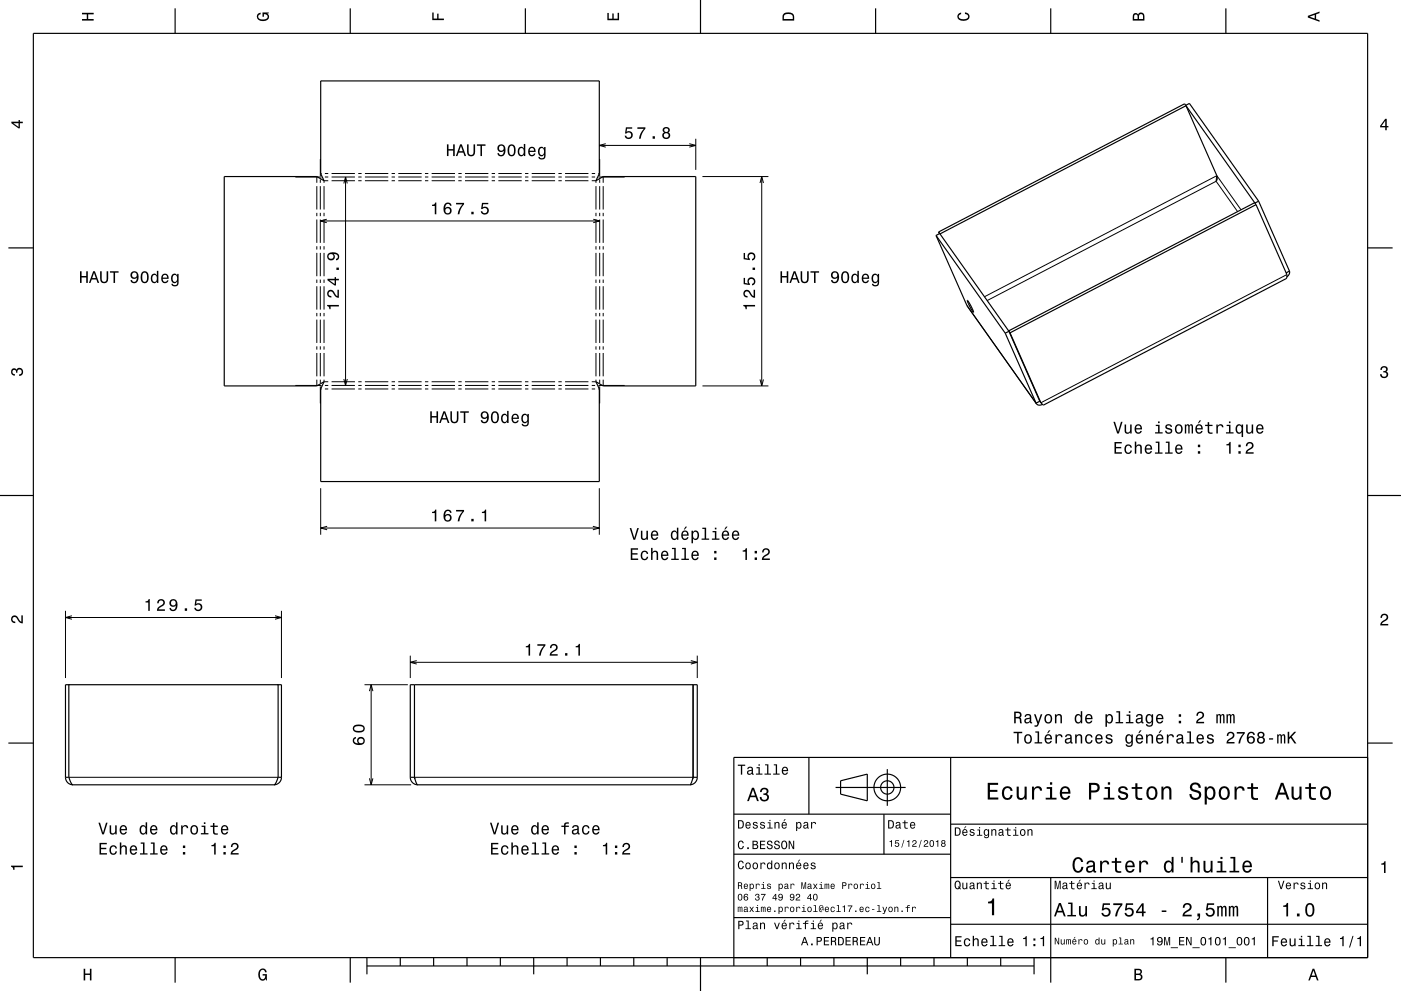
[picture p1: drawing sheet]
<svg xmlns="http://www.w3.org/2000/svg" width="420mm" height="297mm" viewBox="0 0 420 297" stroke-linecap="round" stroke-linejoin="round" font-family="sans-serif">
<g fill="none" stroke="#000" stroke-width=".3">
<path d="M88.5 53.1h7.9M95 52.9v1.9M95 55.8v7M96 47.7v5.1M96 53.8v1M96 55.8v7M96.1 52h.3M97.1 55.8v7M97.4 52h1M97.4 53.1h1M98.4 54.2h-1.3v.6M99.4 52h7"/>
<path d="M99.4 54.2h7M99.4 53.1h7M103.1 55l.5-1.9 .5 1.9M103.6 53.1v62.4M107.4 52h1M107.4 54.2h1M107.4 53.1h1M109.4 52h7M109.4 54.2h7M109.4 53.1h7M117.4 52h1M117.4 54.2h1"/>
<path d="M117.4 53.1h1M119.4 52h7M119.4 54.2h7M119.4 53.1h7M127.4 52h1M127.4 54.2h1M127.4 53.1h1M129.4 52h7M129.4 54.2h7M129.4 53.1h7M137.4 52h1M137.4 54.2h1"/>
<path d="M137.4 53.1h1M139.4 52h7M139.4 54.2h7M139.4 53.1h7M147.4 52h1M147.4 54.2h1M147.4 53.1h1M149.4 52h7M149.4 54.2h7M149.4 53.1h7M157.4 52h1M157.4 54.2h1"/>
<path d="M157.4 53.1h1M159.4 52h7M159.4 54.2h7M159.4 53.1h7M167.4 52h1M167.4 54.2h1M167.4 53.1h1M169.4 52h7M169.4 54.2h7M169.4 53.1h7M177.4 52h1M177.4 54.2h1.3v.6"/>
<path d="M177.4 53.1h1M178.7 55.8v7M179.4 52h.3M179.4 53.1h7.9M179.7 43.6h28.9M179.8 47.7v5.1M179.8 53.8v1M179.8 55.8v7M180.8 52.9v1.9M180.8 55.8v7M181.6 43.1l-1.9 .5 1.9 .5M206.6 43.1l2 .5-2 .5"/>
<path d="M208.6 41.6v9.3M210.6 52.9h19.8M227.8 54.8l.6-1.9 .5 1.9M228.4 52.9v62.8M95 63.8v1M95 65.8v7M95 73.8v1M95 75.8v7M96 63.8v1M96 65.8v7M96 73.8v1M96 75.8v7"/>
<path d="M96 66.2h83.8M97.1 63.8v1M97.1 65.8v7M97.1 73.8v1M97.1 75.8v7M98 65.7l-2 .5 2 .5M177.8 65.7l2 .5-2 .5M178.7 63.8v1M178.7 65.8v7M178.7 73.8v1M178.7 75.8v7M179.8 63.8v1"/>
<path d="M179.8 65.8v7M179.8 73.8v1M179.8 75.8v7M180.8 63.8v1M180.8 65.8v7M180.8 73.8v1M180.8 75.8v7M371 63.4l-6.4-9.1-68.7 35.8M372 62.9l-7.2-10.3-69.7 36.3M95 83.8v1M95 85.8v7M95 93.8v1"/>
<path d="M95 95.8v7M96 83.8v1M96 85.8v7M96 93.8v1M96 95.8v7M97.1 83.8v1M97.1 85.8v7M97.1 93.8v1M97.1 95.8v7M178.7 83.8v1M178.7 85.8v7M178.7 93.8v1"/>
<path d="M178.7 95.8v7M179.8 83.8v1M179.8 85.8v7M179.8 93.8v1M179.8 95.8v7M180.8 83.8v1M180.8 85.8v7M180.8 93.8v1M180.8 95.8v7M289.9 91.5l20.7 29.3M385.8 82.3l-73.8 38.4M88.5 115.5h7.9"/>
<path d="M95 103.8v1M95 105.8v7M95 113.8v1.9M96 103.8v1M96 105.8v7M96 113.8v1M96 115.8v5.1M96.1 116.6h.3M97.1 113.8v.6h1.3M97.1 103.8v1M97.1 105.8v7M97.4 116.6h1"/>
<path d="M97.4 115.5h1M99.4 114.4h7M99.4 116.6h7M99.4 115.5h7M103.1 113.6l.5 1.9 .5-1.9M107.4 114.4h1M107.4 116.6h1M107.4 115.5h1M109.4 114.4h7M109.4 116.6h7M109.4 115.5h7M117.4 114.4h1"/>
<path d="M117.4 116.6h1M117.4 115.5h1M119.4 114.4h7M119.4 116.6h7M119.4 115.5h7M127.4 114.4h1M127.4 116.6h1M127.4 115.5h1M129.4 114.4h7M129.4 116.6h7M129.4 115.5h7M137.4 114.4h1"/>
<path d="M137.4 116.6h1M137.4 115.5h1M139.4 114.4h7M139.4 116.6h7M139.4 115.5h7M147.4 114.4h1M147.4 116.6h1M147.4 115.5h1M149.4 114.4h7M149.4 116.6h7M149.4 115.5h7M157.4 114.4h1"/>
<path d="M157.4 116.6h1M157.4 115.5h1M159.4 114.4h7M159.4 116.6h7M159.4 115.5h7M167.4 114.4h1M167.4 116.6h1M167.4 115.5h1M169.4 114.4h7M169.4 116.6h7M169.4 115.5h7M177.4 116.6h1"/>
<path d="M177.4 115.5h1M178.7 113.8v.6h-1.3M178.7 103.8v1M178.7 105.8v7M179.4 116.6h.3M179.4 115.5h7.9M179.8 103.8v1M179.8 105.8v7M179.8 113.8v1M179.8 115.8v5.1M180.8 113.8v1.9M180.8 103.8v1"/>
<path d="M180.8 105.8v7M210.6 115.7h19.8M227.8 113.7l.6 2 .5-2M96.1 146.3v14M96.1 158.3h83.6M98.1 157.7l-2 .6 2 .5M177.7 157.7l2 .6-2 .5M179.7 146.3v14M19.6 183.1v20.1M19.6 185.1h64.8M21.6 184.5l-2 .6 2 .5M82.4 184.5l2 .6-2 .5"/>
<path d="M84.4 183.1v20.1M123 196.5v6.7M123 198.5h86M124.9 198l-1.9 .5 1.9 .5M207.1 198l1.9 .5-1.9 .5M209 196.5v6.7M109.3 205.2h13M110.8 207.1l.5-1.9 .5 1.9M111.3 205.2v30M20.6 233h62.8M109.3 235.2h13.9M110.8 233.3l.5 1.9 .5-1.9"/>
<path d="M124.3 233h83.5"/>
</g>
<g fill="none" stroke="#000" stroke-width=".35">
<path d="M10 10h400v277h-400zM52.5 2.5v7.5M105 2.5v7.5M157.5 2.5v7.5M210 0v10M262.5 2.5v7.5M315 2.5v7.5M367.5 2.5v7.5M355.6 31.7l9.2 20.9-.1 .9M355.6 31.7l-.5-.6-73.7 38.4M355.6 31.7l-73.8 38.4M67.2 52.9h27.8l2.1 1.3-1-2.2v-27.8h83.6v27.8l-1 2.2 2.1-1.3h27.8v62.8h-27.8l-2.1-1.3 1 2.2v27.7h-83.6v-27.7l1-2.2-2.1 1.3h-27.8z"/>
<path d="M364.7 53.5v.5M364.8 52.7l.1 .9-.3 .7 .1-.8M2.5 74.3h7.5M280.6 70.6l9.4 21.1 20.7 29.3M280.6 70.6l20.8 29.3M281.4 69.5l21.1 29.8M281.4 69.5l.2 .5M281.7 70l-1.1 .6M376.1 60.7l-73.7 38.5 .4 .6M376.5 61.3l9.3 21-.2 1.2-72.7 37.9-.9-.7M376.5 61.3l-73.7 38.5M377.3 60.3l-20.7-29.3-1.1 .6 21 29.7"/>
<path d="M377.3 60.3l9.3 21M377.3 60.3l-1.1 .6M410 74.3h7.5M290 90l1 1.6 .8 2-1-1.7zM301.4 99.9l9.2 20.9M302.5 99.3l-1.1 .6M302.5 99.3l9.2 20.9M302.8 99.8l9.2 20.9M386.6 81.3l-.1 .9-.7 .8M386.6 81.3l-1 .5M310.6 120.8l.1 .2M310.7 121a1.39 1.39 0 0 0 1.8 .2"/>
<path d="M311.7 120.2l.3 .5M311.7 120.2l-1.1 .6M311.7 120.2l.1 .1M0 148.5h10M410 148.5h10M20.6 205.2v27.8M83.4 205.2v27.8M124.3 205.2v27.8M207.8 205.2v27.8M2.5 222.7h7.5M19.6 233l.2 .7 .5 .8 .8 .6 .8 .1M19.6 233v-27.8h64.8v27.8"/>
<path d="M19.6 233h1M20.6 233a2.72 2.72 0 0 0 1.3 2.2M21.9 235.2h60.2M83.4 233a2.73 2.73 0 0 1-1.3 2.2M83.4 233h1M84.4 233l-.2 .7-.5 .9-.8 .5-.8 .1M123 233l.1 .7 .5 .8 .9 .6 .8 .1M123 233v-27.8h86v27.8M123 233h1.3M124.3 233l.6 1.8 .4 .4M124.3 233l.1 .5M125.3 235.2h81.5"/>
<path d="M207.8 233l-.6 1.8-.4 .4M207.8 233l-.2 .5M207.8 233h1.2M209 233l-.2 1-.4 .6-.9 .5-.7 .1M242.5 227v17M250.5 236h21M252 234l8-2v8l-8-2zM266 230.5v11M285 227v60M410 222.7h7.5M410 227h-190v62.5M220 244h65"/>
<path d="M220 256h65M265 244v12M285 247h125M220 275h65M285 277h125M285 263h125M315 263v31.5M380 263v24M52.5 287v7.5M105 287v7.5M110 289.5h200M110 287v5"/>
<path d="M120 287v2.5M130 287v2.5M140 287v2.5M150 287v2.5M160 287v5M170 287v2.5M180 287v2.5M190 287v2.5M200 287v2.5M210 287v10M230 287v2.5M240 287v2.5"/>
<path d="M250 287v2.5M260 287v5M270 287v2.5M280 287v2.5M290 287v2.5M300 287v2.5M310 287v5M367.5 287v7.5"/>
<circle cx="266" cy="236" r="4"/>
<circle cx="266" cy="236" r="2"/>
</g>
<g fill="#000">
<path d="M24.6 3.8h3.5v.5h-1.7v1.4h1.7v.5h-3.5v-.5h1.4v-1.4h-1.4z" fill-rule="evenodd"/>
<path d="M77.3 4.2l.8-.4v.5l-.3 .1a.68 .68 0 0 0-.4 .6 .68 .68 0 0 0 .4 .6 1.68 1.68 0 0 0 2.4-.6 .93 .93 0 0 0-1.1-.8v.8h-.4v-1.3h1.9v.3l-.5 .1 .4 .4a1.19 1.19 0 0 1-.9 1.7 1.9 1.9 0 0 1-2.6-1.3z" fill-rule="evenodd"/>
<path d="M129.6 3.8h.4v1.8h1.1v-1.5h.4v1.5h1.6v.4h-3.5z" fill-rule="evenodd"/>
<path d="M182.1 3.9h.4v1.7h1.1v-1.6h.4v1.6h1.2v-1.8h.4v2.3h-3.5z" fill-rule="evenodd"/>
<path d="M235 4a2.21 2.21 0 0 0-.4 2.2h3.5v-1.2a1.92 1.92 0 0 0-3.1-1zM235.3 4.4l.4-.2a1.45 1.45 0 0 1 2 .8v.7h-2.7l.1-1z" fill-rule="evenodd"/>
<path d="M287.3 4.2l.8-.4v.4l-.3 .1a.66 .66 0 0 0-.4 .6 .66 .66 0 0 0 .4 .6 1.69 1.69 0 0 0 2.5-.5 .9 .9 0 0 0-1-.8v-.5a1.24 1.24 0 0 1 1.4 1.1 1.24 1.24 0 0 1-1.1 1.4 1.93 1.93 0 0 1-2.6-1.2z" fill-rule="evenodd"/>
<path d="M339.8 4.2l-.2 2h3.5v-1.4a.98 .98 0 0 0-.7-1 .98 .98 0 0 0-1.2 .6 .84 .84 0 0 0-1.4-.2zM340.1 4.5l.4-.1 .4 .1 .1 1.2h-1zM341.6 4.4l.4-.2a.58 .58 0 0 1 .7 .7v.8h-1.2z" fill-rule="evenodd"/>
<path d="M392.1 4.7v.6l3.5 1.2v-.4l-1-.4v-1.4l1-.4v-.4zM392.6 5l1.5-.5v1z" fill-rule="evenodd"/>
<path d="M3.4 36.5v.4l2.1 1.6h.5v-1.6h.8v-.4h-.8v-.5h-.4v.5zM4 36.9h1.6v1.1z" fill-rule="evenodd"/>
<path d="M415.3 35.6l-1.6 2.1v.5h1.6v.8h.4v-.8h.5v-.4h-.5v-2.2zM415.3 36.2v1.6h-1.1z" fill-rule="evenodd"/>
<path d="M134 43.3v3.5h.5v-1.7h1.4v1.7h.4v-3.5h-.4v1.4h-1.4v-1.4zM137.9 43.3l-1.2 3.5h.4l.4-1.1h1.4l.4 1.1h.4l-1.3-3.5zM138.2 43.8l.5 1.5h-1zM140 43.3v2.1a1.22 1.22 0 0 0 1.2 1.5 1.22 1.22 0 0 0 1.2-1.5v-2.1h-.4v2.2a.77 .77 0 0 1-.8 .9 .77 .77 0 0 1-.7-.9v-2.2zM143 43.3v.4h1v3.1h.5v-3.1h1.1v-.4zM149.4 43.6a1.15 1.15 0 0 0 0 1.6 1.15 1.15 0 0 0 1.6 0 1.02 1.02 0 0 1-.8 1.3l-.4-.2-.2-.4h-.5a1.23 1.23 0 0 0 1.5 .9 1.23 1.23 0 0 0 .9-1.4 1.41 1.41 0 0 0-.3-1.8 1.41 1.41 0 0 0-1.8 0zM149.6 44.4a.75 .75 0 0 1 1.5 0 .75 .75 0 0 1-1.5 0zM152.5 43.7a2.02 2.02 0 0 0 .9 3.2 2.03 2.03 0 0 0 .9-3.2 1.11 1.11 0 0 0-1.8 0zM153 43.8h.7a2.38 2.38 0 0 1 0 2.6h-.7a2.37 2.37 0 0 1 0-2.6zM155.5 44.3a1.49 1.49 0 0 0-.3 1.6 1.49 1.49 0 0 0 1.3 .9l.5-.4v.4h.5v-3.7h-.5v1.4a.89 .89 0 0 0-1.5-.2zM155.8 44.6a.62 .62 0 0 1 .7-.2 .62 .62 0 0 1 .5 .6 .91 .91 0 0 1 0 1 .91 .91 0 0 1-1 .4l-.3-.5zM158.6 44.3a1.46 1.46 0 0 0-.2 1.7 1.46 1.46 0 0 0 1.4 .8l.7-.8h-.4l-.6 .5a.76 .76 0 0 1-.7-1h1.8a1.17 1.17 0 0 0-.5-1.3 1.17 1.17 0 0 0-1.5 .1zM159 44.6l.2-.2a.66 .66 0 0 1 .7 .1 .66 .66 0 0 1 .2 .7h-1.3zM161.6 44.3a1.49 1.49 0 0 0-.3 1.6 1.49 1.49 0 0 0 1.3 .9l.5-.4a.73 .73 0 0 1-.3 1 .73 .73 0 0 1-1-.4h-.4a1.1 1.1 0 0 0 1.2 .9 1.1 1.1 0 0 0 .9-1.3v-2.5h-.4v.4l-.3-.4a.9 .9 0 0 0-1.2 .2zM161.9 44.6a.63 .63 0 0 1 .7-.2 .63 .63 0 0 1 .5 .6 .92 .92 0 0 1 0 1 .92 .92 0 0 1-1 .4l-.3-.5z" fill-rule="evenodd"/>
<path d="M187.6 38.2l-.2 1.8h.4a.8 .8 0 0 1 1.2-.2 .8 .8 0 0 1-.1 1.2 .8 .8 0 0 1-1.2-.3h-.4a1.21 1.21 0 0 0 1.5 1 1.21 1.21 0 0 0 .8-1.6 1.21 1.21 0 0 0-1.8-.6l.2-.9h1.5v-.4zM191.1 38.2v.4h1.9a5.2 5.2 0 0 0-1.4 3h.5a5.3 5.3 0 0 1 1.4-3v-.4zM195.6 40.8v.8h.7v-.8zM198.9 38.3l-.2 .3a.79 .79 0 0 0 .4 1.1 1.09 1.09 0 0 0-.2 1.6 1.09 1.09 0 0 0 1.6 0 1.09 1.09 0 0 0-.1-1.6 .95 .95 0 0 0 .2-1.4 .95 .95 0 0 0-1.3-.2zM199 40.6a.71 .71 0 0 1 1.4 0 .71 .71 0 0 1-1.4 0zM199.1 39a.6 .6 0 0 1 1.2 0 .6 .6 0 0 1-1.2 0z" fill-rule="evenodd"/>
<path d="M129.5 61.4v.3h.8v2.5h.5v-3.5h-.3a.78 .78 0 0 1-1 .7zM133.5 61a2.39 2.39 0 0 0 .2 3.2 1.16 1.16 0 0 0 1.5-.3 1.16 1.16 0 0 0-.2-1.6 1.16 1.16 0 0 0-1.5 .1 1.02 1.02 0 0 1 .8-1.3l.4 .1 .2 .5h.5a1.12 1.12 0 0 0-.8-1 1.12 1.12 0 0 0-1.1 .3zM133.4 63.2a.75 .75 0 0 1 1.5 0 .75 .75 0 0 1-1.5 0zM136.7 60.8v.5h1.9a5.2 5.2 0 0 0-1.4 2.9h.5a5.2 5.2 0 0 1 1.4-3v-.4zM141.3 63.5v.7h.7v-.7zM144.5 60.8l-.3 1.9h.4a.8 .8 0 0 1 1.3-.3 .8 .8 0 0 1-.1 1.3 .8 .8 0 0 1-1.2-.4h-.5a1.21 1.21 0 0 0 1.5 1.1 1.21 1.21 0 0 0 .8-1.7 1.21 1.21 0 0 0-1.7-.5l.1-1h1.6v-.4z" fill-rule="evenodd"/>
<path d="M24 81.3v3.5h.5v-1.7h1.4v1.7h.4v-3.5h-.4v1.4h-1.4v-1.4zM27.9 81.3l-1.2 3.5h.4l.4-1h1.4l.4 1h.4l-1.3-3.5zM28.2 81.8l.5 1.5h-1zM30 81.3v2.2a1.22 1.22 0 0 0 1.2 1.4 1.22 1.22 0 0 0 1.2-1.4v-2.2h-.4v2.2a.77 .77 0 0 1-.8 1 .77 .77 0 0 1-.7-1v-2.2zM33 81.3v.4h1v3.1h.5v-3.1h1.1v-.4zM39.4 81.6a1.15 1.15 0 0 0 0 1.7 1.15 1.15 0 0 0 1.6-.1 1.02 1.02 0 0 1-.8 1.3l-.4-.2-.2-.4h-.5a1.23 1.23 0 0 0 1.5 .9 1.23 1.23 0 0 0 .9-1.4 1.42 1.42 0 0 0-.3-1.7 1.42 1.42 0 0 0-1.8-.1zM39.6 82.4a.75 .75 0 0 1 1.5 0 .75 .75 0 0 1-1.5 0zM42.5 81.7a2.02 2.02 0 0 0 .9 3.2 2.03 2.03 0 0 0 .9-3.2 1.11 1.11 0 0 0-1.8 0zM43 81.8h.7a2.38 2.38 0 0 1 0 2.6h-.7a2.38 2.38 0 0 1 0-2.6zM45.5 82.4a1.49 1.49 0 0 0-.3 1.5 1.49 1.49 0 0 0 1.3 1l.5-.5v.4h.5v-3.6h-.5v1.3a.89 .89 0 0 0-1.5-.1zM45.8 82.7a.62 .62 0 0 1 .7-.3 .62 .62 0 0 1 .5 .6v.4a.83 .83 0 0 1-.7 1.1 1.19 1.19 0 0 1-.5-1.8zM48.6 82.4a1.45 1.45 0 0 0-.2 1.6 1.45 1.45 0 0 0 1.4 .8l.7-.8h-.4l-.6 .5a.76 .76 0 0 1-.7-.9h1.8a1.16 1.16 0 0 0-.5-1.4 1.16 1.16 0 0 0-1.5 .2zM49 82.6l.2-.2a.67 .67 0 0 1 .7 .1 .67 .67 0 0 1 .2 .7h-1.3zM51.6 82.4a1.49 1.49 0 0 0-.3 1.5 1.49 1.49 0 0 0 1.3 1l.5-.5a.73 .73 0 0 1-.3 1 .73 .73 0 0 1-1-.4h-.4a1.1 1.1 0 0 0 1.2 .9 1.1 1.1 0 0 0 .9-1.2v-2.6h-.4v.4l-.3-.4a.89 .89 0 0 0-1.2 .3zM51.9 82.7a.63 .63 0 0 1 .7-.3 .63 .63 0 0 1 .5 .6 .92 .92 0 0 1 0 1 .92 .92 0 0 1-1 .4l-.3-.5z" fill-rule="evenodd"/>
<path d="M98.1 91.4v.3a.77 .77 0 0 1 .6 1h.4v-.9h2.5v-.4zM98.4 87.2a1.2 1.2 0 0 0-.2 1.3 1.2 1.2 0 0 0 1.1 .7v-.5a.71 .71 0 0 1-.8-.5 .71 .71 0 0 1 .5-.9 .71 .71 0 0 1 .9 .5l.1 .3a1.62 1.62 0 0 0 1.6 1.2v-2.5h-.4v1.9l-.5-.2-.7-1.2a1.1 1.1 0 0 0-1.6-.1zM98.2 83.6v.4l2.1 1.5h.4v-1.5h.9v-.4h-.9v-.5h-.4v.5zM98.8 84h1.5v1.1zM100.8 80.2v.7h.8v-.7zM98.5 75.9a1.17 1.17 0 0 0-.3 1.7 1.17 1.17 0 0 0 1.7 .2 1.17 1.17 0 0 0 .1-1.7 1.02 1.02 0 0 1 1.3 .8l-.2 .5-.4 .2v.4a1.23 1.23 0 0 0 .9-1.4 1.23 1.23 0 0 0-1.4-1zM98.5 76.8a.75 .75 0 0 1 1.5 0 .75 .75 0 0 1-1.5 0z" fill-rule="evenodd"/>
<path d="M222.8 91.4v.3a.77 .77 0 0 1 .7 1h.4v-.9h2.5v-.4zM223.1 87.2a1.2 1.2 0 0 0-.2 1.3 1.2 1.2 0 0 0 1.2 .7v-.5a.7 .7 0 0 1-.8-.5 .7 .7 0 0 1 .5-.9 .7 .7 0 0 1 .8 .5l.2 .3a1.63 1.63 0 0 0 1.6 1.2v-2.5h-.5v1.9l-.4-.2-.7-1.2a1.1 1.1 0 0 0-1.7-.1zM222.9 83.3v1.9l1.9 .2v-.4a.8 .8 0 0 1-.2-1.2 .8 .8 0 0 1 1.2 .1 .8 .8 0 0 1-.4 1.2v.4a1.21 1.21 0 0 0 1.1-1.5 1.21 1.21 0 0 0-1.6-.8 1.21 1.21 0 0 0-.6 1.8l-.9-.2v-1.5zM225.6 80.2v.7h.8v-.7zM222.9 75.8v1.9l1.9 .3v-.4a.8 .8 0 0 1-.2-1.3 .8 .8 0 0 1 1.2 .1 .8 .8 0 0 1-.4 1.2v.5a1.21 1.21 0 0 0 1.1-1.5 1.21 1.21 0 0 0-1.6-.9 1.21 1.21 0 0 0-.6 1.8l-.9-.1v-1.6z" fill-rule="evenodd"/>
<path d="M234 81.3v3.5h.5v-1.7h1.4v1.7h.4v-3.5h-.4v1.4h-1.4v-1.4zM237.9 81.3l-1.2 3.5h.4l.4-1h1.4l.4 1h.4l-1.3-3.5zM238.2 81.8l.5 1.5h-1zM240 81.3v2.2a1.22 1.22 0 0 0 1.2 1.4 1.22 1.22 0 0 0 1.2-1.4v-2.2h-.4v2.2a.77 .77 0 0 1-.8 1 .77 .77 0 0 1-.7-1v-2.2zM243 81.3v.4h1v3.1h.5v-3.1h1.1v-.4zM249.4 81.6a1.15 1.15 0 0 0 0 1.7 1.15 1.15 0 0 0 1.6-.1 1.03 1.03 0 0 1-.8 1.3l-.4-.2-.2-.4h-.5a1.23 1.23 0 0 0 1.5 .9 1.23 1.23 0 0 0 .9-1.4 1.42 1.42 0 0 0-.3-1.7 1.42 1.42 0 0 0-1.8-.1zM249.6 82.4a.75 .75 0 0 1 1.5 0 .75 .75 0 0 1-1.5 0zM252.5 81.7a2.02 2.02 0 0 0 .9 3.2 2.03 2.03 0 0 0 .9-3.2 1.11 1.11 0 0 0-1.8 0zM253 81.8h.7a2.37 2.37 0 0 1 0 2.6h-.7a2.38 2.38 0 0 1 0-2.6zM255.5 82.4a1.49 1.49 0 0 0-.3 1.5 1.49 1.49 0 0 0 1.3 1l.5-.5v.4h.5v-3.6h-.5v1.3a.89 .89 0 0 0-1.5-.1zM255.8 82.7a.62 .62 0 0 1 .7-.3 .62 .62 0 0 1 .5 .6 .92 .92 0 0 1 0 1 .92 .92 0 0 1-1 .4l-.3-.5zM258.6 82.4a1.45 1.45 0 0 0-.2 1.6 1.45 1.45 0 0 0 1.4 .8l.7-.8h-.4l-.6 .5a.76 .76 0 0 1-.7-.9h1.8a1.16 1.16 0 0 0-.5-1.4 1.16 1.16 0 0 0-1.5 .2zM259 82.6l.2-.2a.67 .67 0 0 1 .7 .1 .67 .67 0 0 1 .2 .7h-1.3zM261.6 82.4a1.49 1.49 0 0 0-.3 1.5 1.49 1.49 0 0 0 1.3 1l.5-.5a.73 .73 0 0 1-.3 1 .73 .73 0 0 1-1-.4h-.4a1.1 1.1 0 0 0 1.2 .9 1.1 1.1 0 0 0 .9-1.2v-2.6h-.4v.4l-.3-.4a.9 .9 0 0 0-1.2 .3zM261.9 82.7a.63 .63 0 0 1 .7-.3 .63 .63 0 0 1 .5 .6 .92 .92 0 0 1 0 1 .92 .92 0 0 1-1 .4l-.3-.5z" fill-rule="evenodd"/>
<path d="M3.6 110.6a.86 .86 0 0 1 1.4 .2 1.12 1.12 0 0 1 1.5-.4 1.12 1.12 0 0 1 .3 1.6l-.5 .6-.6 .1v-.5a.72 .72 0 0 0 .9-.6 .72 .72 0 0 0-.8-.8 .72 .72 0 0 0-.6 .9h-.4a.62 .62 0 0 0-.4-.8 .62 .62 0 0 0-.8 .5 .62 .62 0 0 0 .5 .7h.4l-.1 .5a1.17 1.17 0 0 1-1-.7 1.17 1.17 0 0 1 .2-1.3z" fill-rule="evenodd"/>
<path d="M414.1 110a1.01 1.01 0 0 1 1.5-.2 1.01 1.01 0 0 1 0 1.6 1.12 1.12 0 0 1 .4 1.5 1.12 1.12 0 0 1-1.6 .3l-.6-.5-.1-.6h.5a.72 .72 0 0 0 .7 .9 .72 .72 0 0 0 .7-.8 .72 .72 0 0 0-.9-.6v-.4a.62 .62 0 0 0 .8-.4 .62 .62 0 0 0-.5-.8 .62 .62 0 0 0-.7 .5v.4h-.5z" fill-rule="evenodd"/>
<path d="M129 123.3v3.5h.5v-1.7h1.4v1.7h.4v-3.5h-.4v1.4h-1.4v-1.4zM132.9 123.3l-1.2 3.5h.4l.4-1.1h1.4l.4 1.1h.4l-1.3-3.5zM133.2 123.8l.5 1.5h-1zM135 123.3v2.1a1.22 1.22 0 0 0 1.2 1.5 1.22 1.22 0 0 0 1.2-1.5v-2.1h-.4v2.2a.77 .77 0 0 1-.8 .9 .77 .77 0 0 1-.7-.9v-2.2zM138 123.3v.4h1v3.1h.5v-3.1h1.1v-.4zM144.4 123.6a1.15 1.15 0 0 0 0 1.6 1.15 1.15 0 0 0 1.6 0 1.03 1.03 0 0 1-.8 1.3l-.4-.2-.2-.4h-.5a1.23 1.23 0 0 0 1.5 .9 1.23 1.23 0 0 0 .9-1.4 1.42 1.42 0 0 0-.3-1.8 1.42 1.42 0 0 0-1.8 0zM144.6 124.4a.75 .75 0 0 1 1.5 0 .75 .75 0 0 1-1.5 0zM147.5 123.7a2.02 2.02 0 0 0 .9 3.2 2.03 2.03 0 0 0 .9-3.2 1.11 1.11 0 0 0-1.8 0zM148 123.8h.7a2.37 2.37 0 0 1 0 2.6h-.7a2.38 2.38 0 0 1 0-2.6zM150.5 124.4a1.49 1.49 0 0 0-.3 1.5 1.49 1.49 0 0 0 1.3 .9l.5-.4v.4h.5v-3.7h-.5v1.4a.89 .89 0 0 0-1.5-.1zM150.8 124.6a.62 .62 0 0 1 .7-.2 .62 .62 0 0 1 .5 .6v.4a.83 .83 0 0 1-.7 1.1 1.19 1.19 0 0 1-.5-1.9zM153.6 124.4a1.45 1.45 0 0 0-.2 1.6 1.45 1.45 0 0 0 1.4 .8l.7-.8h-.4l-.6 .5a.76 .76 0 0 1-.7-1h1.8a1.16 1.16 0 0 0-.5-1.3 1.16 1.16 0 0 0-1.5 .2zM154 124.6l.2-.2a.67 .67 0 0 1 .7 .1 .67 .67 0 0 1 .2 .7h-1.3zM156.6 124.4a1.49 1.49 0 0 0-.3 1.5 1.49 1.49 0 0 0 1.3 .9l.5-.4a.73 .73 0 0 1-.3 1 .73 .73 0 0 1-1-.4h-.4a1.1 1.1 0 0 0 1.2 .9 1.1 1.1 0 0 0 .9-1.3v-2.5h-.4v.4l-.3-.4a.9 .9 0 0 0-1.2 .3zM156.9 124.6a.63 .63 0 0 1 .7-.2 .63 .63 0 0 1 .5 .6 .91 .91 0 0 1 0 1 .91 .91 0 0 1-1 .4l-.3-.5z" fill-rule="evenodd"/>
<path d="M334.1 132.5v3.5h2.2v-.5h-1.7v-1.1h1.5v-.5h-1.5v-1h1.7v-.4zM337.4 133.6a1.45 1.45 0 0 0-.3 1.6 1.45 1.45 0 0 0 1.6 .8l.5-.6 .1-.4h-.4l-.4 .6a1.02 1.02 0 0 1-1-1 1.02 1.02 0 0 1 1-1l.4 .6h.4a1.09 1.09 0 0 0-.7-1 1.09 1.09 0 0 0-1.2 .4zM340.2 132.4v3.6h.4v-1.6a.63 .63 0 0 1 .4-.8 .63 .63 0 0 1 .8 .4l.1 2h.4v-1.8a.88 .88 0 0 0-.6-1 .88 .88 0 0 0-1.1 .5v-1.3zM343.5 133.6a1.46 1.46 0 0 0-.3 1.6 1.46 1.46 0 0 0 1.5 .8l.7-.8h-.5l-.6 .5a.76 .76 0 0 1-.7-1h1.8a1.17 1.17 0 0 0-.5-1.3 1.17 1.17 0 0 0-1.4 .2zM343.8 133.8l.2-.2a.67 .67 0 0 1 .7 .1 .67 .67 0 0 1 .2 .7h-1.3zM346.5 132.4v.3h.7v2.9h-1v.4h2.3v-.4h-.9v-3.2zM349.5 132.4v.3h.7v2.9h-.9v.4h2.2v-.4h-.9v-3.2zM352.6 133.6a1.46 1.46 0 0 0-.3 1.6 1.46 1.46 0 0 0 1.5 .8l.7-.8h-.5l-.6 .5a.76 .76 0 0 1-.7-1h1.8a1.17 1.17 0 0 0-.5-1.3 1.17 1.17 0 0 0-1.4 .2zM352.9 133.8l.2-.2a.67 .67 0 0 1 .7 .1 .67 .67 0 0 1 .2 .7h-1.3zM359.1 135.2v.8h.7v-.8zM359.1 133.3v.7h.7v-.7z" fill-rule="evenodd"/>
<path d="M333.8 126.4l1.1 3.5h.5l1.1-3.5h-.5l-.8 3-.9-3zM337.1 127.2v1.8a.89 .89 0 0 0 .7 1 .89 .89 0 0 0 1-.5v.4h.4v-2.7h-.4v1.6a.65 .65 0 0 1-.4 .8 .65 .65 0 0 1-.8-.3v-2.1zM340.4 127.5a1.45 1.45 0 0 0-.2 1.6 1.45 1.45 0 0 0 1.4 .9l.7-.9h-.4l-.6 .5a.76 .76 0 0 1-.7-.9h1.8a1.16 1.16 0 0 0-.5-1.4 1.16 1.16 0 0 0-1.5 .2zM340.8 127.7l.2-.1a.67 .67 0 0 1 .7 .1 .67 .67 0 0 1 .2 .6h-1.3zM346.5 127.3v.4h.7v1.9h-.9v.3h2.2v-.3h-.9v-2.3zM347.2 126.3v.5h.4v-.5zM349.6 127.3l-.2 .3a.96 .96 0 0 0 1.2 1.2l.3 .1a.6 .6 0 0 1-.5 .8 .6 .6 0 0 1-.7-.6h-.4a1.03 1.03 0 0 0 1.3 1 1.03 1.03 0 0 0 .6-1.5l-1.3-.5a.53 .53 0 0 1 .4-.7 .53 .53 0 0 1 .6 .5h.5a1.09 1.09 0 0 0-1.8-.6zM352.5 127.5a1.45 1.45 0 0 0-.2 1.7 1.45 1.45 0 0 0 1.6 .7 1.45 1.45 0 0 0 .7-1.8 1.45 1.45 0 0 0-1.7-.9zM352.9 127.8a.67 .67 0 0 1 .7-.3 .67 .67 0 0 1 .5 .6 .93 .93 0 0 1 0 1.1 .93 .93 0 0 1-1 .4 1.36 1.36 0 0 1-.2-1.8zM355.2 127.2v2.7h.4v-1.8l.2-.6h.3l.1 .3v2.1h.4v-2.1l.4-.3 .2 .5v1.9h.5v-1.8a.69 .69 0 0 0-.6-1l-.5 .4-.5-.4-.5 .4v-.3zM359.6 126l-.5 .8h.3l.7-.8zM358.6 127.5a1.45 1.45 0 0 0-.2 1.6 1.45 1.45 0 0 0 1.4 .9l.7-.9h-.4l-.6 .5a.75 .75 0 0 1-.7-.9h1.8a1.16 1.16 0 0 0-.5-1.4 1.16 1.16 0 0 0-1.5 .2zM359 127.7l.2-.1a.67 .67 0 0 1 .7 .1 .67 .67 0 0 1 .2 .6h-1.3zM362 126.5v.8h-.7v.4h.7l.1 1.8a1.04 1.04 0 0 0 1.4 .5v-.4a.68 .68 0 0 1-1-.3v-1.6h1v-.4h-1v-.8zM364.7 127.2v2.7h.4v-1.5a.66 .66 0 0 1 .4-.8 .66 .66 0 0 1 .8 .2v.3h.5a.89 .89 0 0 0-.7-1 .89 .89 0 0 0-1 .6v-.5zM367.7 127.3v.4h.7v1.9h-.9v.3h2.3v-.3h-.9v-2.3zM368.4 126.3v.5h.5v-.5zM370.7 127.5a1.49 1.49 0 0 0-.3 1.6 1.49 1.49 0 0 0 1.3 .9l.5-.5v1.5h.5v-3.8h-.5v.4l-.3-.4a.91 .91 0 0 0-1.2 .3zM371 127.8a.62 .62 0 0 1 .7-.3 .62 .62 0 0 1 .5 .6 .91 .91 0 0 1 0 1.1 .91 .91 0 0 1-1 .4l-.3-.6zM373.6 127.2v1.8a.89 .89 0 0 0 .6 1 .89 .89 0 0 0 1.1-.5v.4h.4v-2.7h-.5v1.6a.65 .65 0 0 1-.3 .8 .65 .65 0 0 1-.9-.3v-2.1zM376.9 127.5a1.45 1.45 0 0 0-.3 1.6 1.45 1.45 0 0 0 1.5 .9l.6-.9h-.4l-.6 .5a.75 .75 0 0 1-.7-.9h1.8a1.17 1.17 0 0 0-.5-1.4 1.17 1.17 0 0 0-1.4 .2zM377.2 127.7l.2-.1a.67 .67 0 0 1 .7 .1 .67 .67 0 0 1 .2 .6h-1.3z" fill-rule="evenodd"/>
<path d="M367.7 133.1v.4h.8v2.5h.4v-3.6h-.3a.78 .78 0 0 1-.9 .7zM371.3 135.2v.8h.7v-.8zM371.3 133.3v.7h.7v-.7zM373.8 132.8l-.3 .9h.4a.7 .7 0 0 1 .6-.8 .7 .7 0 0 1 .8 .5 .7 .7 0 0 1-.5 .8l-.3 .2a1.63 1.63 0 0 0-1.1 1.6h2.4v-.5h-1.9l.9-.8a1.17 1.17 0 0 0 .9-1.6 1.17 1.17 0 0 0-1.9-.3z" fill-rule="evenodd"/>
<path d="M129.5 153.4v.4h.8v2.5h.5v-3.6h-.3a.77 .77 0 0 1-1 .7zM133.5 153a2.4 2.4 0 0 0 .2 3.2 1.16 1.16 0 0 0 1.5-.3 1.16 1.16 0 0 0-.2-1.5 1.16 1.16 0 0 0-1.5 0 1.02 1.02 0 0 1 .8-1.3l.4 .2 .2 .4h.5a1.12 1.12 0 0 0-.8-.9 1.12 1.12 0 0 0-1.1 .2zM133.4 155.2a.75 .75 0 0 1 1.5 0 .75 .75 0 0 1-1.5 0zM136.7 152.8v.5h1.9a5.2 5.2 0 0 0-1.4 3h.5a5.2 5.2 0 0 1 1.4-3.1v-.4zM141.3 155.5v.8h.7v-.8zM144.5 153.4v.4h.8v2.5h.4v-3.6h-.3a.77 .77 0 0 1-.9 .7z" fill-rule="evenodd"/>
<path d="M188.8 158.3l1.1 3.5h.5l1.1-3.5h-.5l-.8 2.9-.9-2.9zM192.1 159.1v1.7a.89 .89 0 0 0 .7 1 .89 .89 0 0 0 1-.4v.4h.4v-2.7h-.4v1.5a.65 .65 0 0 1-.4 .8 .65 .65 0 0 1-.8-.3v-2zM195.4 159.3a1.46 1.46 0 0 0-.2 1.7 1.46 1.46 0 0 0 1.4 .8l.7-.8h-.4l-.6 .5a.76 .76 0 0 1-.7-1h1.7a1.17 1.17 0 0 0-.4-1.3 1.17 1.17 0 0 0-1.5 .1zM195.8 159.6l.2-.2a.67 .67 0 0 1 .7 .1 .67 .67 0 0 1 .2 .7h-1.3zM201.4 159.3a1.49 1.49 0 0 0-.3 1.6 1.49 1.49 0 0 0 1.3 .9l.5-.5v.5h.5v-3.6h-.5v1.3a.89 .89 0 0 0-1.5-.2zM201.7 159.6a.62 .62 0 0 1 .7-.2 .62 .62 0 0 1 .5 .6 .91 .91 0 0 1 0 1 .91 .91 0 0 1-1 .4l-.3-.5zM205.5 157.8l-.5 .9h.3l.7-.9zM204.5 159.3a1.46 1.46 0 0 0-.2 1.7 1.46 1.46 0 0 0 1.4 .8l.7-.8h-.4l-.6 .5a.76 .76 0 0 1-.7-1h1.8a1.17 1.17 0 0 0-.5-1.3 1.17 1.17 0 0 0-1.5 .1zM204.9 159.6l.2-.2a.67 .67 0 0 1 .7 .1 .67 .67 0 0 1 .2 .7h-1.3zM207.3 159.1v3.7h.4v-1.4a.93 .93 0 0 0 1 .5 .93 .93 0 0 0 .8-.9 1.27 1.27 0 0 0 0-1.4 1.27 1.27 0 0 0-1.4-.5l-.4 .4v-.4zM207.9 159.6a.63 .63 0 0 1 .7-.2 .63 .63 0 0 1 .5 .6v.4a.84 .84 0 0 1-.7 1.1 1.18 1.18 0 0 1-.5-1.9zM210.6 158.2v.3h.6v2.9h-.9v.4h2.3v-.4h-.9v-3.2zM213.6 159.2v.3h.7v1.9h-.9v.4h2.3v-.4h-.9v-2.2zM214.3 158.2v.5h.5v-.5zM217.6 157.8l-.5 .9h.3l.7-.9zM216.7 159.3a1.45 1.45 0 0 0-.3 1.7 1.45 1.45 0 0 0 1.5 .8l.7-.8h-.5l-.6 .5a.76 .76 0 0 1-.7-1h1.8a1.16 1.16 0 0 0-.5-1.3 1.16 1.16 0 0 0-1.4 .1zM217 159.6l.2-.2a.67 .67 0 0 1 .7 .1 .67 .67 0 0 1 .2 .7h-1.3zM219.7 159.3a1.46 1.46 0 0 0-.3 1.7 1.46 1.46 0 0 0 1.5 .8l.7-.8h-.5l-.5 .5a.76 .76 0 0 1-.7-1h1.7a1.17 1.17 0 0 0-.5-1.3 1.17 1.17 0 0 0-1.4 .1zM220.1 159.6l.2-.2a.67 .67 0 0 1 .7 .1 .67 .67 0 0 1 .2 .7h-1.3z" fill-rule="evenodd"/>
<path d="M189.1 164.3v3.5h2.2v-.4h-1.7v-1.2h1.5v-.4h-1.5v-1.1h1.7v-.4zM192.4 165.4a1.45 1.45 0 0 0-.3 1.7 1.45 1.45 0 0 0 1.5 .7l.6-.5 .1-.5h-.4l-.4 .7a1.02 1.02 0 0 1-1-1 1.02 1.02 0 0 1 1-1.1l.4 .6h.4a1.09 1.09 0 0 0-.8-1 1.09 1.09 0 0 0-1.1 .4zM195.2 164.2v3.6h.4v-1.5a.64 .64 0 0 1 .4-.8 .64 .64 0 0 1 .8 .3v2h.5v-1.8a.88 .88 0 0 0-.6-.9 .88 .88 0 0 0-1.1 .4v-1.3zM198.5 165.4a1.45 1.45 0 0 0-.3 1.6 1.45 1.45 0 0 0 1.4 .8l.7-.8h-.4l-.6 .5a.76 .76 0 0 1-.7-.9h1.8a1.16 1.16 0 0 0-.5-1.4 1.16 1.16 0 0 0-1.4 .2zM198.8 165.6l.2-.1a.67 .67 0 0 1 .7 .1 .67 .67 0 0 1 .2 .6h-1.3zM201.4 164.2v.4h.7v2.8h-.9v.4h2.3v-.4h-.9v-3.2zM204.5 164.2v.4h.7v2.8h-.9v.4h2.2v-.4h-.9v-3.2zM207.6 165.4a1.45 1.45 0 0 0-.3 1.6 1.45 1.45 0 0 0 1.4 .8l.7-.8h-.4l-.6 .5a.75 .75 0 0 1-.7-.9h1.8a1.16 1.16 0 0 0-.5-1.4 1.16 1.16 0 0 0-1.4 .2zM207.9 165.6l.2-.1a.67 .67 0 0 1 .7 .1 .67 .67 0 0 1 .2 .6h-1.3zM214.1 167.1v.7h.7v-.7zM214.1 165.1v.8h.7v-.8z" fill-rule="evenodd"/>
<path d="M222.6 165v.3h.9v2.5h.4v-3.5h-.3a.77 .77 0 0 1-1 .7zM226.2 167.1v.7h.7v-.7zM226.2 165.1v.8h.7v-.8zM228.8 164.6l-.3 1h.4a.7 .7 0 0 1 .5-.9 .7 .7 0 0 1 .9 .5 .7 .7 0 0 1-.5 .9l-.3 .1a1.64 1.64 0 0 0-1.1 1.6h2.4v-.4h-1.9l.8-.8a1.17 1.17 0 0 0 1-1.7 1.17 1.17 0 0 0-1.9-.3z" fill-rule="evenodd"/>
<path d="M3.6 184.7a1.22 1.22 0 0 1 2 .8l.8 .8v-1.9h.4v2.4a2.76 2.76 0 0 1-2-1.8 .69 .69 0 0 0-1.1 .5 .69 .69 0 0 0 .9 .8v.4a1.19 1.19 0 0 1-1.2-.6 1.19 1.19 0 0 1 .2-1.4z" fill-rule="evenodd"/>
<path d="M43.6 180.2v.4h.8v2.5h.5v-3.6h-.3a.77 .77 0 0 1-1 .7zM47.4 179.9l-.3 .9h.5a.7 .7 0 0 1 .5-.8 .7 .7 0 0 1 .8 .5 .7 .7 0 0 1-.4 .8l-.3 .2a1.63 1.63 0 0 0-1.2 1.6h2.4v-.5h-1.9l.9-.8a1.17 1.17 0 0 0 .9-1.6 1.17 1.17 0 0 0-1.9-.3zM51.1 179.9a1.15 1.15 0 0 0-.1 1.6 1.15 1.15 0 0 0 1.7 0 1.02 1.02 0 0 1-.8 1.3l-.5-.2-.1-.4h-.5a1.23 1.23 0 0 0 1.5 .9 1.23 1.23 0 0 0 .9-1.5 1.42 1.42 0 0 0-.4-1.7 1.42 1.42 0 0 0-1.7 0zM51.3 180.7a.74 .74 0 0 1 1.4 0 .74 .74 0 0 1-1.4 0zM55.4 182.3v.8h.7v-.8zM58.6 179.6l-.3 1.9h.4a.8 .8 0 0 1 1.3-.2 .8 .8 0 0 1-.1 1.2 .8 .8 0 0 1-1.2-.4h-.5a1.21 1.21 0 0 0 1.5 1.1 1.21 1.21 0 0 0 .8-1.6 1.21 1.21 0 0 0-1.7-.6l.1-.9h1.6v-.5z" fill-rule="evenodd"/>
<path d="M157.6 193.6v.4h.9v2.5h.4v-3.5h-.3a.77 .77 0 0 1-1 .6zM161.1 193.1v.4h1.9a5.2 5.2 0 0 0-1.4 3h.5a5.2 5.2 0 0 1 1.4-3v-.4zM165.2 193.3l-.3 .9h.4a.7 .7 0 0 1 .5-.8 .7 .7 0 0 1 .9 .5 .7 .7 0 0 1-.5 .9l-.3 .1a1.63 1.63 0 0 0-1.1 1.6h2.4v-.4h-1.9l.8-.8a1.17 1.17 0 0 0 1-1.7 1.17 1.17 0 0 0-1.9-.3zM169.4 195.7v.8h.7v-.8zM172.6 193.6v.4h.8v2.5h.5v-3.5h-.4a.77 .77 0 0 1-.9 .6z" fill-rule="evenodd"/>
<path d="M414.2 184.2a1.18 1.18 0 0 1 1.9 .3 1.18 1.18 0 0 1-1 1.7l-.8 .8h1.9v.4h-2.4a2.76 2.76 0 0 1 1.8-2 .69 .69 0 0 0-.5-1.1 .69 .69 0 0 0-.8 .9h-.4z" fill-rule="evenodd"/>
<path d="M304 213.3v3.5h.5v-1.5l1.1 .1 .2 1.4h.6l-.3-1.5-.3-.2a.97 .97 0 0 0 .4-1.2 .97 .97 0 0 0-1-.6zM304.5 213.7h.6a.6 .6 0 0 1 .7 .6 .6 .6 0 0 1-.8 .6h-.5zM307.4 214.2l-.2 .6h.4a.55 .55 0 0 1 .6-.5 .55 .55 0 0 1 .4 .8h-.2a.91 .91 0 0 0-1.3 .6 .91 .91 0 0 0 .8 1.1l.9-.4 .1 .3 .5 .1v-.4h-.2l-.1-1.6a1.02 1.02 0 0 0-.6-.8 1.02 1.02 0 0 0-1.1 .2zM307.6 215.7l1.1-.3a.77 .77 0 0 1-.2 .9 .77 .77 0 0 1-.9 .1zM310 214.1l1 2.8-.2 .4h-.7v.5a.89 .89 0 0 0 1.3-.7l1.1-3h-.5l-.8 2.2-.7-2.2zM313.4 214.3a1.45 1.45 0 0 0-.2 1.8 1.45 1.45 0 0 0 1.6 .7 1.45 1.45 0 0 0 .6-1.8 1.45 1.45 0 0 0-1.6-.9zM313.7 214.6a.67 .67 0 0 1 .7-.2 .67 .67 0 0 1 .5 .6 .93 .93 0 0 1 .1 1 .93 .93 0 0 1-1 .4 1.37 1.37 0 0 1-.3-1.8zM316.3 214.1v2.7h.4v-1.6a.63 .63 0 0 1 .5-.8 .63 .63 0 0 1 .7 .7v1.7h.5v-1.8a.89 .89 0 0 0-.7-1 .89 .89 0 0 0-1 .5v-.4zM322.5 214.3a1.49 1.49 0 0 0-.3 1.6 1.49 1.49 0 0 0 1.3 .9l.5-.4v.4h.4v-3.7h-.4v1.4a.9 .9 0 0 0-1.5-.2zM322.8 214.6a.62 .62 0 0 1 .7-.2 .62 .62 0 0 1 .4 .6 .91 .91 0 0 1 .1 1 .91 .91 0 0 1-1 .4l-.3-.5zM325.6 214.3a1.45 1.45 0 0 0-.3 1.7 1.45 1.45 0 0 0 1.5 .8l.7-.8h-.5l-.6 .5a.76 .76 0 0 1-.6-1h1.7a1.16 1.16 0 0 0-.5-1.3 1.16 1.16 0 0 0-1.4 .1zM325.9 214.6l.3-.2a.66 .66 0 0 1 .6 .1 .66 .66 0 0 1 .3 .7h-1.3zM331.4 214.1v3.7h.5v-1.4a.93 .93 0 0 0 1 .5 .93 .93 0 0 0 .7-.9 1.27 1.27 0 0 0 0-1.4 1.27 1.27 0 0 0-1.4-.5l-.3 .4v-.4zM332 214.6a.63 .63 0 0 1 .7-.2 .63 .63 0 0 1 .5 .6v.4a.84 .84 0 0 1-.6 1.1 1.18 1.18 0 0 1-.6-1.9zM334.7 213.1v.4h.7v2.9h-1v.4h2.3v-.4h-.9v-3.3zM337.7 214.2v.3h.7v1.9h-.9v.4h2.3v-.4h-.9v-2.2zM338.4 213.1v.6h.5v-.6zM340.8 214.2l-.2 .6h.4a.55 .55 0 0 1 .6-.5 .55 .55 0 0 1 .4 .8h-.2a.91 .91 0 0 0-1.3 .6 .91 .91 0 0 0 .8 1.1l.9-.4 .1 .3 .5 .1v-.4h-.2l-.1-1.6a1.02 1.02 0 0 0-1.7-.6zM341 215.7l1.1-.3a.77 .77 0 0 1-.2 .9 .77 .77 0 0 1-.9 .1zM343.7 214.3a1.49 1.49 0 0 0-.3 1.6 1.49 1.49 0 0 0 1.3 .9l.6-.4a.73 .73 0 0 1-.3 1 .73 .73 0 0 1-1-.4h-.5a1.1 1.1 0 0 0 1.3 .9 1.1 1.1 0 0 0 .9-1.3v-2.5h-.4v.4l-.4-.4a.91 .91 0 0 0-1.2 .2zM344.1 214.6a.63 .63 0 0 1 .6-.2 .63 .63 0 0 1 .5 .6 .92 .92 0 0 1 0 1 .92 .92 0 0 1-.9 .4l-.4-.5zM346.8 214.3a1.45 1.45 0 0 0-.2 1.7 1.45 1.45 0 0 0 1.4 .8l.7-.8h-.4l-.6 .5a.76 .76 0 0 1-.7-1h1.8a1.17 1.17 0 0 0-.5-1.3 1.17 1.17 0 0 0-1.5 .1zM347.2 214.6l.2-.2a.67 .67 0 0 1 .7 .1 .67 .67 0 0 1 .2 .7h-1.3zM353.4 216v.8h.7v-.8zM353.4 214.1v.7h.7v-.7zM359 213.6l-.3 .9h.4a.71 .71 0 0 1 .5-.8 .71 .71 0 0 1 .9 .5 .71 .71 0 0 1-.5 .8l-.3 .2a1.63 1.63 0 0 0-1.1 1.6h2.4v-.5h-1.9l.8-.8a1.17 1.17 0 0 0 1-1.6 1.17 1.17 0 0 0-1.9-.3zM364.7 214.1v2.7h.4v-1.8l.2-.6h.3l.1 .2v2.2h.4v-2.1l.3-.4 .3 .6v1.9h.4v-1.9a.69 .69 0 0 0-.5-.9l-.6 .4-.5-.4-.5 .3v-.2zM367.7 214.1v2.7h.4v-1.8l.2-.6h.3l.1 .2v2.2h.4v-2.1l.4-.4 .2 .6v1.9h.4v-1.9a.69 .69 0 0 0-.5-.9l-.5 .4-.5-.4-.5 .3v-.2z" fill-rule="evenodd"/>
<path d="M106 221.2a1.44 1.44 0 0 0 .1 1.7 1.44 1.44 0 0 0 1.6 .4 1.26 1.26 0 0 0 1.7-1 1.26 1.26 0 0 0-1.2-1.5 1.11 1.11 0 0 0-1.1 .7 1.11 1.11 0 0 0 .3 1.3 1.02 1.02 0 0 1-1.2-.8l.1-.5 .4-.2v-.4zM107.5 222.1a.75 .75 0 0 1 1.5 0 .75 .75 0 0 1-1.5 0zM106.2 217.4a1.13 1.13 0 0 0-.4 1.3 1.13 1.13 0 0 0 1 .8 1.9 1.9 0 0 0 2.6-1.2 2.03 2.03 0 0 0-3.2-.9zM106.3 218a2.38 2.38 0 0 1 2.6 0v.7a2.37 2.37 0 0 1-2.6 0z" fill-rule="evenodd"/>
<path d="M221.2 229.2v.3h.9v2.7h.4v-2.7h.9v-.3zM224.3 230l-.3 .5h.4a.47 .47 0 0 1 .5-.4 .47 .47 0 0 1 .4 .6l-.2 .1a.78 .78 0 0 0-1.1 .4 .78 .78 0 0 0 .6 1l.8-.3 .1 .2 .5 .1v-.3l-.3-.1v-1.3a.87 .87 0 0 0-.6-.7 .87 .87 0 0 0-.8 .2zM224.4 231.3l.9-.3v.4a.51 .51 0 0 1-.5 .5 .51 .51 0 0 1-.5-.5zM226.8 229.9v.3h.6v1.6h-.8v.4h2v-.4h-.8v-1.9zM227.4 229.1v.4h.4v-.4zM229.4 229.1v.3h.6v2.4h-.8v.4h1.9v-.4h-.8v-2.7zM232 229.1v.3h.6v2.4h-.8v.4h1.9v-.4h-.7v-2.7zM234.6 230.1a1.24 1.24 0 0 0-.2 1.4 1.24 1.24 0 0 0 1.2 .7l.6-.7h-.3l-.6 .4a.64 .64 0 0 1-.5-.8h1.5v-.2a.96 .96 0 0 0-.5-1 .96 .96 0 0 0-1.2 .2zM234.9 230.3l.7-.2 .3 .7h-1.1z" fill-rule="evenodd"/>
<path d="M296.1 234.6v5h3.2v-.6h-2.5v-1.7h2.2v-.6h-2.2v-1.5h2.4v-.6zM300.8 236.2a2.18 2.18 0 0 0 1.2 3.6 1.51 1.51 0 0 0 1.6-1.6h-.6a.95 .95 0 0 1-.9 1 .95 .95 0 0 1-1-.9 1.6 1.6 0 0 1 .9-2.1 .86 .86 0 0 1 .9 .8h.7a1.56 1.56 0 0 0-1.1-1.3 1.56 1.56 0 0 0-1.7 .5zM304.8 235.8v2.5a1.27 1.27 0 0 0 .9 1.4 1.27 1.27 0 0 0 1.5-.7v.6h.6v-3.8h-.6v2.2a.92 .92 0 0 1-.6 1.1 .92 .92 0 0 1-1.2-.4v-2.9zM309.4 235.8v3.8h.6v-2.2a.95 .95 0 0 1 .5-1.1 .95 .95 0 0 1 1.2 .3l.1 .4h.6a1.28 1.28 0 0 0-1-1.4 1.28 1.28 0 0 0-1.4 .8v-.6zM313.8 235.9v.5h1v2.7h-1.3v.5h3.2v-.5h-1.3v-3.2zM314.8 234.4v.8h.6v-.8zM318.1 236.2a2.2 2.2 0 0 0 1.2 3.6 1.51 1.51 0 0 0 1.5-1.3h-.6l-.3 .5-.5 .2a1.08 1.08 0 0 1-1-1.3h2.5a1.66 1.66 0 0 0-.7-2 1.66 1.66 0 0 0-2.1 .3zM318.6 236.5a.94 .94 0 0 1 1.2-.2 .94 .94 0 0 1 .5 1h-1.9zM326.5 234.6v5h.6v-2.1a1.92 1.92 0 0 0 2.6-1.4 1.33 1.33 0 0 0-1.5-1.5zM327.1 235.2a1.6 1.6 0 0 1 1.8 .5 .86 .86 0 0 1 0 .9 .86 .86 0 0 1-.9 .3h-.9zM331.1 235.9v.5h1v2.7h-1.3v.5h3.3v-.5h-1.3v-3.2zM332.1 234.4v.8h.7v-.8zM335.6 235.9a1.08 1.08 0 0 0-.3 1.2 1.08 1.08 0 0 0 1 .7l1.2 .5a.91 .91 0 0 1-.8 1 .91 .91 0 0 1-1-.9h-.6a1.52 1.52 0 0 0 1.7 1.3 1.52 1.52 0 0 0 1.3-1.7l-.5-.5-1.6-.4a.76 .76 0 0 1 .6-1 .76 .76 0 0 1 .9 .7h.6a1.47 1.47 0 0 0-1-1.2 1.47 1.47 0 0 0-1.5 .3zM340.4 234.7v1.2h-1.1v.5h1.1v2.6a1.49 1.49 0 0 0 2 .7v-.5a.97 .97 0 0 1-1.4-.5v-2.3h1.4v-.5h-1.4v-1.2zM344.1 236.2a2.18 2.18 0 0 0 1.2 3.6 2.12 2.12 0 0 0 1.7-2.1 2.12 2.12 0 0 0-1.7-2.1l-.7 .2zM344.6 236.6a.96 .96 0 0 1 1-.4 .96 .96 0 0 1 .7 .8 1.59 1.59 0 0 1-1 2.2 1.67 1.67 0 0 1-.7-2.6zM348.2 235.8v3.8h.6v-2.2a.91 .91 0 0 1 .6-1.1 .91 .91 0 0 1 1.1 .5v2.8h.7v-2.5a1.27 1.27 0 0 0-.9-1.4 1.27 1.27 0 0 0-1.5 .6v-.5zM357.1 234.9a1.37 1.37 0 0 0-.3 1.5 1.37 1.37 0 0 0 1.3 .9 1.1 1.1 0 0 1 1.3 1.3 1.19 1.19 0 0 1-1.3 .5 1.19 1.19 0 0 1-.9-1.1h-.7a1.73 1.73 0 0 0 2.2 1.8 1.73 1.73 0 0 0 1-2.6l-1.1-.4a1.02 1.02 0 0 1-1.2-.9 .99 .99 0 0 1 1.1-.8 .99 .99 0 0 1 .8 1h.7a1.66 1.66 0 0 0-1-1.6 1.66 1.66 0 0 0-1.9 .4zM361.2 235.8v5.3h.6v-2.1a1.32 1.32 0 0 0 1.4 .7 1.32 1.32 0 0 0 1.1-1.1 2.15 2.15 0 0 0-1.4-3l-.6 .2-.5 .5v-.5zM362.1 236.6a.9 .9 0 0 1 .9-.4 .9 .9 0 0 1 .7 .8 1.61 1.61 0 0 1-.9 2.2 1.69 1.69 0 0 1-.7-2.6zM365.8 236.2a2.18 2.18 0 0 0 1.2 3.6 2.16 2.16 0 0 0 1.8-1.8 2.16 2.16 0 0 0-1.1-2.2h-1.4zM366.3 236.6a.96 .96 0 0 1 1-.4 .96 .96 0 0 1 .7 .8 1.59 1.59 0 0 1-1 2.2 1.67 1.67 0 0 1-.7-2.6zM370.1 235.8v3.8h.6v-2.2a.95 .95 0 0 1 .5-1.1 .95 .95 0 0 1 1.2 .3l.1 .4h.6a1.28 1.28 0 0 0-1-1.4 1.28 1.28 0 0 0-1.4 .8v-.6zM375.1 234.7v1.2h-1.1v.5h1.1v2.6a1.49 1.49 0 0 0 2 .7v-.5a.98 .98 0 0 1-1.4-.5v-2.3h1.4v-.5h-1.4v-1.2zM384 234.6l-1.8 5h.6l.6-1.5h2l.5 1.5h.7l-1.9-5zM384.4 235.3l.7 2.2h-1.5zM387.2 235.8v2.5a1.27 1.27 0 0 0 .9 1.4 1.27 1.27 0 0 0 1.5-.7v.6h.6v-3.8h-.6v2.2a.92 .92 0 0 1-.6 1.1 .92 .92 0 0 1-1.1-.4l-.1-2.9zM392.4 234.7v1.2h-1.1v.5h1.1v2.6a1.49 1.49 0 0 0 2.1 .7v-.5a.97 .97 0 0 1-1.4-.5l-.1-2.3h1.5v-.5h-1.5v-1.2zM396.1 236.2a2.18 2.18 0 0 0 1.3 3.6 2.16 2.16 0 0 0 1.7-1.8 2.16 2.16 0 0 0-1-2.2h-1.4zM396.6 236.6a.96 .96 0 0 1 1-.4 .96 .96 0 0 1 .7 .8 1.59 1.59 0 0 1-.9 2.2 1.67 1.67 0 0 1-.8-2.6z" fill-rule="evenodd"/>
<path d="M303.9 219.3v.4h1v3.1h.5v-3.1h1v-.4zM307.3 220.4a1.45 1.45 0 0 0-.2 1.7 1.45 1.45 0 0 0 1.6 .7 1.45 1.45 0 0 0 .7-1.8 1.45 1.45 0 0 0-1.7-.9zM307.7 220.7a.67 .67 0 0 1 .7-.3 .67 .67 0 0 1 .5 .6 .93 .93 0 0 1 0 1.1 .93 .93 0 0 1-1 .4 1.37 1.37 0 0 1-.2-1.8zM310.4 219.2v.4h.7v2.8h-.9v.4h2.2v-.4h-.9v-3.2zM314.4 218.9l-.5 .8h.3l.7-.8zM313.5 220.4a1.46 1.46 0 0 0-.3 1.6 1.46 1.46 0 0 0 1.4 .8l.7-.8h-.4l-.6 .5a.76 .76 0 0 1-.7-.9h1.8a1.17 1.17 0 0 0-.5-1.4 1.17 1.17 0 0 0-1.4 .2zM313.8 220.6l.2-.1a.66 .66 0 0 1 .7 .1 .66 .66 0 0 1 .2 .6h-1.3zM316.4 220.1v2.7h.5v-1.5a.66 .66 0 0 1 .3-.8 .66 .66 0 0 1 .9 .2v.3h.4a.89 .89 0 0 0-.7-1 .89 .89 0 0 0-1 .6v-.5zM319.6 220.2l-.3 .7h.4a.55 .55 0 0 1 .7-.5 .55 .55 0 0 1 .4 .7l-.2 .1a.91 .91 0 0 0-1.3 .5 .91 .91 0 0 0 .7 1.2l.9-.4 .1 .3h.6l-.3-.6v-1.4a1.01 1.01 0 0 0-.7-.8 1.01 1.01 0 0 0-1 .2zM319.8 221.8l1.1-.4a.77 .77 0 0 1-.2 .9 .77 .77 0 0 1-.9 .1zM322.3 220.1v2.7h.5v-1.5a.63 .63 0 0 1 .5-.9 .63 .63 0 0 1 .7 .7v1.7h.4v-1.8a.89 .89 0 0 0-.6-.9 .89 .89 0 0 0-1 .4v-.4zM325.6 220.4a1.45 1.45 0 0 0-.3 1.7 1.45 1.45 0 0 0 1.6 .7l.5-.5 .1-.5h-.4l-.4 .7a1.01 1.01 0 0 1-1-1 1.01 1.01 0 0 1 1-1.1l.4 .6h.4a1.09 1.09 0 0 0-.7-1 1.09 1.09 0 0 0-1.2 .4zM328.6 220.4a1.46 1.46 0 0 0-.2 1.6 1.46 1.46 0 0 0 1.4 .8l.7-.8h-.4l-.6 .5a.76 .76 0 0 1-.7-.9h1.8a1.17 1.17 0 0 0-.5-1.4 1.17 1.17 0 0 0-1.5 .2zM329 220.6l.2-.1a.66 .66 0 0 1 .7 .1 .66 .66 0 0 1 .2 .6h-1.3zM331.7 220.2l-.2 .3a.96 .96 0 0 0 1.2 1.2l.3 .1a.6 .6 0 0 1-.5 .8 .6 .6 0 0 1-.7-.6h-.4a1.03 1.03 0 0 0 1.3 .9 1.03 1.03 0 0 0 .7-1.4l-1.4-.5a.54 .54 0 0 1 .4-.7 .54 .54 0 0 1 .7 .5h.4a1.09 1.09 0 0 0-1.8-.6zM337.6 220.4a1.49 1.49 0 0 0-.2 1.5 1.49 1.49 0 0 0 1.2 1l.6-.5a.73 .73 0 0 1-.3 1 .73 .73 0 0 1-1-.3h-.4a1.1 1.1 0 0 0 1.2 .8 1.1 1.1 0 0 0 .9-1.2v-2.6h-.4v.4l-.4-.4a.9 .9 0 0 0-1.2 .3zM338 220.7a.63 .63 0 0 1 .7-.3 .63 .63 0 0 1 .4 .6 .92 .92 0 0 1 .1 1.1 .92 .92 0 0 1-1 .3l-.4-.5zM341.7 218.9l-.5 .8h.3l.7-.8zM340.8 220.4a1.45 1.45 0 0 0-.3 1.6 1.45 1.45 0 0 0 1.5 .8l.7-.8h-.5l-.6 .5a.76 .76 0 0 1-.7-.9h1.8a1.16 1.16 0 0 0-.5-1.4 1.16 1.16 0 0 0-1.4 .2zM341.1 220.6l.2-.1a.66 .66 0 0 1 .7 .1 .66 .66 0 0 1 .2 .6h-1.3zM343.6 220.1v2.7h.4v-1.5a.63 .63 0 0 1 .6-.9 .63 .63 0 0 1 .6 .7v1.7h.5v-1.8a.89 .89 0 0 0-.6-.9 .89 .89 0 0 0-1.1 .4v-.4zM347.8 218.9l-.5 .8h.3l.7-.8zM346.8 220.4a1.45 1.45 0 0 0-.2 1.6 1.45 1.45 0 0 0 1.4 .8l.7-.8h-.4l-.6 .5a.76 .76 0 0 1-.7-.9h1.8a1.17 1.17 0 0 0-.5-1.4 1.17 1.17 0 0 0-1.5 .2zM347.2 220.6l.2-.1a.67 .67 0 0 1 .7 .1 .67 .67 0 0 1 .2 .6h-1.3zM349.8 220.1v2.7h.5v-1.5a.66 .66 0 0 1 .3-.8 .66 .66 0 0 1 .9 .2v.3h.4a.89 .89 0 0 0-.7-1 .89 .89 0 0 0-1 .6v-.5zM353 220.2l-.3 .7h.4a.55 .55 0 0 1 .7-.5 .55 .55 0 0 1 .4 .7l-.2 .1a.91 .91 0 0 0-1.3 .5 .91 .91 0 0 0 .7 1.2l.9-.4 .1 .3h.6v-.3l-.3-.1v-1.6a1.01 1.01 0 0 0-.7-.8 1.01 1.01 0 0 0-1 .2zM353.1 221.8l1.1-.4a.77 .77 0 0 1-.2 .9 .77 .77 0 0 1-.8 .1zM355.9 219.2v.4h.7v2.8h-.9v.4h2.3v-.4h-1v-3.2zM359 220.4a1.45 1.45 0 0 0-.3 1.6 1.45 1.45 0 0 0 1.5 .8l.7-.8h-.5l-.6 .5a.76 .76 0 0 1-.7-.9h1.8a1.16 1.16 0 0 0-.5-1.4 1.16 1.16 0 0 0-1.4 .2zM359.3 220.6l.2-.1a.66 .66 0 0 1 .7 .1 .66 .66 0 0 1 .3 .6h-1.4zM362.1 220.2l-.2 .3a.96 .96 0 0 0 1.2 1.2l.3 .1a.6 .6 0 0 1-.5 .8 .6 .6 0 0 1-.7-.6h-.4a1.03 1.03 0 0 0 1.2 .9 1.03 1.03 0 0 0 .7-1.4l-1.3-.5a.54 .54 0 0 1 .4-.7 .54 .54 0 0 1 .6 .5h.5a1.09 1.09 0 0 0-1.8-.6zM368.1 219.6l-.3 1h.4a.71 .71 0 0 1 .5-.9 .71 .71 0 0 1 .9 .5 .71 .71 0 0 1-.5 .9l-.3 .1a1.63 1.63 0 0 0-1.1 1.6h2.4v-.4h-1.9l.8-.8a1.17 1.17 0 0 0 1-1.7 1.17 1.17 0 0 0-1.9-.3zM370.8 219.4v.5h1.9a5.2 5.2 0 0 0-1.5 2.9h.6a5.3 5.3 0 0 1 1.4-3v-.4zM374.3 219.6a2.4 2.4 0 0 0 .2 3.2 1.16 1.16 0 0 0 1.5-.3 1.16 1.16 0 0 0-.2-1.6 1.16 1.16 0 0 0-1.5 .1 1.02 1.02 0 0 1 .8-1.3l.4 .1 .2 .5h.5a1.12 1.12 0 0 0-.7-1 1.12 1.12 0 0 0-1.2 .3zM374.2 221.8a.75 .75 0 0 1 1.5 0 .75 .75 0 0 1-1.5 0zM377.2 219.5l-.2 .3a.8 .8 0 0 0 .4 1.1 1.09 1.09 0 0 0-.2 1.7 1.09 1.09 0 0 0 1.6 0 1.09 1.09 0 0 0-.2-1.7 .95 .95 0 0 0 .3-1.3 .95 .95 0 0 0-1.3-.2zM377.3 221.8a.71 .71 0 0 1 1.4 0 .71 .71 0 0 1-1.4 0zM377.4 220.3a.6 .6 0 0 1 1.2 0 .6 .6 0 0 1-1.2 0zM380.4 221.3v.4h1.3v-.4zM382.9 220.1v2.7h.4v-1.8l.2-.6h.3l.1 .3v2.1h.4v-2.1l.4-.3 .2 .5v1.9h.4v-1.9a.69 .69 0 0 0-.5-.9l-.6 .4-.5-.4-.4 .4v-.3zM386 219.3v3.5h.5v-1.2l.4-.5 1.2 1.7h.6l-1.5-2 1.4-1.5h-.6l-1.5 1.6v-1.6z" fill-rule="evenodd"/>
<path d="M3.3 259.4h3.5v.5h-2.5v.8h-.3a.77 .77 0 0 0-.7-.9z" fill-rule="evenodd"/>
<path d="M29.8 252.6v3.5h2.3v-.4h-1.8v-1.2h1.6v-.4h-1.6v-1.1h1.7v-.4zM33.1 253.7a1.45 1.45 0 0 0-.2 1.7 1.45 1.45 0 0 0 1.5 .7l.6-.5 .1-.5h-.5l-.4 .7a1.02 1.02 0 0 1-.9-1.1 1.02 1.02 0 0 1 .9-1l.4 .6h.5a1.09 1.09 0 0 0-.8-1 1.09 1.09 0 0 0-1.2 .4zM35.9 252.5v3.6h.5v-1.6a.63 .63 0 0 1 .5-.8 .63 .63 0 0 1 .7 .7v1.7h.4v-1.8a.88 .88 0 0 0-.6-1 .88 .88 0 0 0-1 .5v-1.3zM39.2 253.7a1.45 1.45 0 0 0-.3 1.6 1.45 1.45 0 0 0 1.5 .8l.7-.8h-.5l-.6 .5a.75 .75 0 0 1-.7-.9h1.8a1.16 1.16 0 0 0-.5-1.4 1.16 1.16 0 0 0-1.4 .2zM39.5 253.9l.2-.2a.67 .67 0 0 1 .7 .1 .67 .67 0 0 1 .3 .7h-1.4zM42.2 252.5v.4h.7v2.8h-.9v.4h2.2v-.4h-.9v-3.2zM45.2 252.5v.4h.7v2.8h-.9v.4h2.3v-.4h-.9v-3.2zM48.3 253.7a1.46 1.46 0 0 0-.3 1.6 1.46 1.46 0 0 0 1.5 .8l.7-.8h-.5l-.5 .5a.75 .75 0 0 1-.7-.9h1.7a1.17 1.17 0 0 0-.5-1.4 1.17 1.17 0 0 0-1.4 .2zM48.6 253.9l.3-.2a.67 .67 0 0 1 .7 .1 .67 .67 0 0 1 .2 .7h-1.3zM54.8 255.4v.7h.7v-.7zM54.8 253.4v.8h.7v-.8z" fill-rule="evenodd"/>
<path d="M29.5 246.6l1.1 3.5h.5l1.2-3.5h-.5l-.9 2.9-.9-2.9zM32.9 247.4v1.7a.89 .89 0 0 0 .6 1 .89 .89 0 0 0 1.1-.4v.4h.4v-2.7h-.5v1.5a.65 .65 0 0 1-.4 .8 .65 .65 0 0 1-.8-.3v-2zM36.2 247.6a1.45 1.45 0 0 0-.3 1.7 1.45 1.45 0 0 0 1.4 .8l.7-.8h-.4l-.6 .5a.76 .76 0 0 1-.7-1h1.8a1.17 1.17 0 0 0-.5-1.3 1.17 1.17 0 0 0-1.4 .1zM36.5 247.9l.2-.2a.67 .67 0 0 1 .7 .1 .67 .67 0 0 1 .2 .7h-1.3zM42.1 247.6a1.49 1.49 0 0 0-.3 1.6 1.49 1.49 0 0 0 1.3 .9l.6-.5v.5h.4v-3.7h-.4v1.4a.89 .89 0 0 0-1.6-.2zM42.5 247.9a.62 .62 0 0 1 .7-.2 .62 .62 0 0 1 .4 .6 .91 .91 0 0 1 0 1 .91 .91 0 0 1-.9 .4l-.4-.5zM45.3 247.6a1.45 1.45 0 0 0-.3 1.7 1.45 1.45 0 0 0 1.5 .8l.7-.8h-.5l-.6 .5a.76 .76 0 0 1-.7-1h1.8a1.16 1.16 0 0 0-.5-1.3 1.16 1.16 0 0 0-1.4 .1zM45.6 247.9l.2-.2a.67 .67 0 0 1 .7 .1 .67 .67 0 0 1 .2 .7h-1.3zM51.2 247.6a1.49 1.49 0 0 0-.2 1.6 1.49 1.49 0 0 0 1.2 .9l.6-.5v.5h.4v-3.7h-.4v1.4a.89 .89 0 0 0-1.6-.2zM51.6 247.9a.62 .62 0 0 1 .7-.2 .62 .62 0 0 1 .4 .6 .91 .91 0 0 1 .1 1 .91 .91 0 0 1-1 .4l-.4-.5zM54.3 247.4v2.7h.5v-1.6a.66 .66 0 0 1 .3-.8 .66 .66 0 0 1 .8 .3l.1 .2h.4a.89 .89 0 0 0-.7-.9 .89 .89 0 0 0-1 .5v-.4zM57.4 247.6a1.45 1.45 0 0 0-.3 1.8 1.45 1.45 0 0 0 1.6 .7 1.45 1.45 0 0 0 .7-1.8 1.45 1.45 0 0 0-1.7-.9zM57.7 247.9a.67 .67 0 0 1 .7-.2 .67 .67 0 0 1 .5 .6 .93 .93 0 0 1 0 1 .93 .93 0 0 1-1 .4 1.36 1.36 0 0 1-.2-1.8zM60.4 247.4v.4h.7v1.9h-.9v.4h2.3v-.4h-.9v-2.3zM61.1 246.4v.5h.5v-.5zM63.8 246.7v.7h-.7v.4h.7l.1 1.8a1.05 1.05 0 0 0 1.4 .5v-.3a.68 .68 0 0 1-1-.4v-1.6h1v-.4h-1v-.7zM66.5 247.6a1.45 1.45 0 0 0-.2 1.7 1.45 1.45 0 0 0 1.4 .8l.7-.8h-.4l-.6 .5a.76 .76 0 0 1-.7-1h1.7a1.17 1.17 0 0 0-.4-1.3 1.17 1.17 0 0 0-1.5 .1zM66.9 247.9l.2-.2a.67 .67 0 0 1 .7 .1 .67 .67 0 0 1 .2 .7h-1.3z" fill-rule="evenodd"/>
<path d="M63.4 253.3v.3h.8v2.5h.5v-3.5h-.4a.77 .77 0 0 1-.9 .7zM67 255.4v.7h.7v-.7zM67 253.4v.8h.7v-.8zM69.5 252.9l-.3 1h.5a.7 .7 0 0 1 .5-.9 .7 .7 0 0 1 .8 .5 .7 .7 0 0 1-.5 .9l-.3 .1a1.63 1.63 0 0 0-1.1 1.6h2.4v-.4h-1.9l.9-.8a1.17 1.17 0 0 0 .9-1.7 1.17 1.17 0 0 0-1.9-.3z" fill-rule="evenodd"/>
<path d="M147.2 252.6v3.5h2.2v-.4h-1.7v-1.2h1.5v-.4h-1.5v-1.1h1.7v-.4zM150.5 253.7a1.45 1.45 0 0 0-.3 1.7 1.45 1.45 0 0 0 1.6 .7l.5-.5 .1-.5h-.4l-.4 .7a1.02 1.02 0 0 1-1-1.1 1.02 1.02 0 0 1 1-1l.4 .6h.4a1.09 1.09 0 0 0-.7-1 1.09 1.09 0 0 0-1.2 .4zM153.3 252.5v3.6h.4v-1.6a.63 .63 0 0 1 .6-.8 .63 .63 0 0 1 .7 .7v1.7h.4v-1.8a.88 .88 0 0 0-.6-1 .88 .88 0 0 0-1.1 .5v-1.3zM156.6 253.7a1.45 1.45 0 0 0-.3 1.6 1.45 1.45 0 0 0 1.5 .8l.7-.8h-.5l-.6 .5a.75 .75 0 0 1-.7-.9h1.8a1.16 1.16 0 0 0-.5-1.4 1.16 1.16 0 0 0-1.4 .2zM156.9 253.9l.2-.2a.67 .67 0 0 1 .7 .1 .67 .67 0 0 1 .2 .7h-1.3zM159.6 252.5v.4h.7v2.8h-1v.4h2.3v-.4h-.9v-3.2zM162.6 252.5v.4h.7v2.8h-.9v.4h2.2v-.4h-.9v-3.2zM165.7 253.7a1.46 1.46 0 0 0-.3 1.6 1.46 1.46 0 0 0 1.5 .8l.7-.8h-.5l-.6 .5a.75 .75 0 0 1-.7-.9h1.8a1.17 1.17 0 0 0-.5-1.4 1.17 1.17 0 0 0-1.4 .2zM166 253.9l.2-.2a.67 .67 0 0 1 .7 .1 .67 .67 0 0 1 .2 .7h-1.3zM172.2 255.4v.7h.7v-.7zM172.2 253.4v.8h.7v-.8z" fill-rule="evenodd"/>
<path d="M146.9 246.6l1.1 3.5h.5l1.1-3.5h-.5l-.8 2.9-.9-2.9zM150.2 247.4v1.7a.89 .89 0 0 0 .7 1 .89 .89 0 0 0 1-.4v.4h.4v-2.7h-.4v1.5a.65 .65 0 0 1-.4 .8 .65 .65 0 0 1-.8-.3v-2zM153.5 247.6a1.45 1.45 0 0 0-.2 1.7 1.45 1.45 0 0 0 1.4 .8l.7-.8h-.4l-.6 .5a.76 .76 0 0 1-.7-1h1.8a1.17 1.17 0 0 0-.5-1.3 1.17 1.17 0 0 0-1.5 .1zM153.9 247.9l.2-.2a.67 .67 0 0 1 .7 .1 .67 .67 0 0 1 .2 .7h-1.3zM159.5 247.6a1.49 1.49 0 0 0-.3 1.6 1.49 1.49 0 0 0 1.3 .9l.5-.5v.5h.5v-3.7h-.5v1.4a.89 .89 0 0 0-1.5-.2zM159.8 247.9a.62 .62 0 0 1 .7-.2 .62 .62 0 0 1 .5 .6 .91 .91 0 0 1 0 1 .91 .91 0 0 1-.9 .4l-.4-.5zM162.6 247.6a1.45 1.45 0 0 0-.2 1.7 1.45 1.45 0 0 0 1.4 .8l.7-.8h-.4l-.6 .5a.75 .75 0 0 1-.7-1h1.8a1.16 1.16 0 0 0-.5-1.3 1.16 1.16 0 0 0-1.5 .1zM163 247.9l.2-.2a.67 .67 0 0 1 .7 .1 .67 .67 0 0 1 .2 .7h-1.3zM168.3 247.4v.4h.8v2.3h.4v-2.3h1v-.4h-1l.1-.3 .9-.2v-.4a.95 .95 0 0 0-1 0 .95 .95 0 0 0-.4 .9zM171.8 247.5l-.3 .6h.4a.55 .55 0 0 1 .7-.5 .55 .55 0 0 1 .4 .8h-.2a.91 .91 0 0 0-1.3 .6 .91 .91 0 0 0 .7 1.1l.9-.4 .1 .3 .6 .1-.3-.6v-1.4a1.02 1.02 0 0 0-.7-.8 1.02 1.02 0 0 0-1 .2zM172 249l1.1-.3a.77 .77 0 0 1-.2 .9 .77 .77 0 0 1-.9 .1zM174.8 247.6a1.45 1.45 0 0 0-.3 1.7 1.45 1.45 0 0 0 1.5 .8l.6-.6 .1-.4h-.4l-.4 .6a1.02 1.02 0 0 1-1-1 1.02 1.02 0 0 1 1-1l.4 .6h.4a1.09 1.09 0 0 0-.7-1 1.09 1.09 0 0 0-1.2 .3zM177.8 247.6a1.45 1.45 0 0 0-.2 1.7 1.45 1.45 0 0 0 1.4 .8l.7-.8h-.4l-.6 .5a.76 .76 0 0 1-.7-1h1.7a1.16 1.16 0 0 0-.4-1.3 1.16 1.16 0 0 0-1.5 .1zM178.2 247.9l.2-.2a.67 .67 0 0 1 .7 .1 .67 .67 0 0 1 .2 .7h-1.3z" fill-rule="evenodd"/>
<path d="M180.8 253.3v.3h.8v2.5h.4v-3.5h-.3a.77 .77 0 0 1-.9 .7zM184.4 255.4v.7h.6v-.7zM184.4 253.4v.8h.6v-.8zM186.9 252.9l-.3 1h.4a.7 .7 0 0 1 .6-.9 .7 .7 0 0 1 .8 .5 .7 .7 0 0 1-.5 .9l-.3 .1a1.63 1.63 0 0 0-1.1 1.6h2.4v-.4h-1.9l.9-.8a1.17 1.17 0 0 0 .9-1.7 1.17 1.17 0 0 0-1.9-.3z" fill-rule="evenodd"/>
<path d="M221.2 245.8v2.5h.9a1.28 1.28 0 0 0 1-1.2 1.28 1.28 0 0 0-1-1.3zM221.6 246.1a.96 .96 0 0 1 1.1 1 .96 .96 0 0 1-1.1 .9zM223.7 246.6a.98 .98 0 0 0-.2 1.3 .98 .98 0 0 0 1.3 .3l.2-.4-.9 .3-.3-.7 1.3-.1a.8 .8 0 0 0-.5-.9 .8 .8 0 0 0-.9 .2zM223.9 246.7l.6-.1 .2 .6h-.9zM225.9 246.5l-.2 .4 .1 .3 1 .4a.43 .43 0 0 1-.4 .5 .43 .43 0 0 1-.4-.4h-.3a.7 .7 0 0 0 .9 .7 .7 .7 0 0 0 .3-1.1l-.8-.3a.38 .38 0 0 1 .3-.5 .38 .38 0 0 1 .4 .4h.3l-.4-.6zM228 246.5l-.1 .4 .1 .3 1 .4a.43 .43 0 0 1-.4 .5 .43 .43 0 0 1-.5-.4h-.3a.7 .7 0 0 0 1 .7 .7 .7 0 0 0 .2-1.1l-.7-.3a.38 .38 0 0 1 .3-.5 .38 .38 0 0 1 .4 .4h.3l-.4-.6zM230.2 246.4v.3h.5v1.3h-.7v.3h1.6v-.3h-.6v-1.6zM230.7 245.7v.4h.3v-.4zM232.2 246.4v1.9h.3v-1.1a.45 .45 0 0 1 .4-.6 .45 .45 0 0 1 .5 .5v1.2h.3v-1.3a.63 .63 0 0 0-.5-.7 .63 .63 0 0 0-.7 .4v-.3zM235.2 245.5l-.4 .6 .8-.6zM234.5 246.6a.98 .98 0 0 0-.2 1.3 .98 .98 0 0 0 1.3 .3l.3-.4-1 .3-.3-.7 1.3-.1a.8 .8 0 0 0-.4-.9 .8 .8 0 0 0-1 .2zM234.8 246.7l.5-.1 .3 .6h-1zM238.7 246.4v2.7h.3v-1.1l.1 .2a.67 .67 0 0 0 .7 .1 .67 .67 0 0 0 .4-.5 .91 .91 0 0 0 0-1.1 .91 .91 0 0 0-1-.3l-.2 .3v-.3zM239.1 246.8l.2-.2a.7 .7 0 0 1 .7 .7 .7 .7 0 0 1-.7 .7l-.3-.3zM241.1 246.5l-.2 .4h.3a.39 .39 0 0 1 .4-.3 .39 .39 0 0 1 .3 .5 .73 .73 0 0 0-.9 .3 .73 .73 0 0 0 .1 .9l.9-.2 .1 .2h.4l-.2-1.4a.73 .73 0 0 0-.5-.6 .73 .73 0 0 0-.7 .2zM241.2 247.6l.8-.3v.3a.42 .42 0 0 1-.4 .5 .42 .42 0 0 1-.5-.5zM243.1 246.4v1.9h.4l.1-1.6 .5-.1 .2 .4h.4a.64 .64 0 0 0-.5-.7 .64 .64 0 0 0-.8 .4v-.3z" fill-rule="evenodd"/>
<path d="M221.4 258.2a1.33 1.33 0 0 0-.2 1.5 1.33 1.33 0 0 0 1.3 .8l.5-1h-.3l-.4 .7a1.04 1.04 0 0 1-.8-.9 1.04 1.04 0 0 1 .6-1.1l.5 .5h.4a.85 .85 0 0 0-.6-.8 .85 .85 0 0 0-1 .3zM223.6 258.7a.98 .98 0 0 0-.1 1.4 .98 .98 0 0 0 1.4 .2 .98 .98 0 0 0 .1-1.4 .98 .98 0 0 0-1.4-.2zM223.9 258.9l.1-.1a.71 .71 0 0 1 .8 .7 .71 .71 0 0 1-.8 .7l-.2-.4zM225.8 258.7a.98 .98 0 0 0-.1 1.4 .98 .98 0 0 0 1.3 .2 .98 .98 0 0 0 .2-1.4 .98 .98 0 0 0-1.4-.2zM226 258.9l.2-.1a.71 .71 0 0 1 .7 .7 .71 .71 0 0 1-.7 .7l-.3-.4zM228 258.5v2h.3l.1-1.6 .5-.1 .3 .3h.3a.64 .64 0 0 0-.5-.6 .64 .64 0 0 0-.7 .4v-.4zM230.1 258.7l-.2 .4a.91 .91 0 0 0 .1 1 .91 .91 0 0 0 1 .3l.2-.2v.3h.3v-2.6h-.3v.9l-.6-.3zM230.4 258.9l.1-.1a.7 .7 0 0 1 .7 .7 .7 .7 0 0 1-.7 .7l-.2-.4zM232.3 258.7a.98 .98 0 0 0-.1 1.4 .98 .98 0 0 0 1.3 .2 .98 .98 0 0 0 .2-1.4 .98 .98 0 0 0-1.4-.2zM232.5 258.9l.2-.1a.71 .71 0 0 1 .7 .7 .71 .71 0 0 1-.7 .7l-.3-.4zM234.4 258.5v2h.3v-1.1a.45 .45 0 0 1 .3-.7 .45 .45 0 0 1 .5 .6v1.2h.4v-1.3a.63 .63 0 0 0-.5-.7 .63 .63 0 0 0-.7 .3v-.3zM236.5 258.5v2h.3v-1.1a.45 .45 0 0 1 .4-.7 .45 .45 0 0 1 .5 .6v1.2h.3v-1.3a.64 .64 0 0 0-.4-.7 .64 .64 0 0 0-.8 .3v-.3zM239.5 257.7l-.3 .6 .7-.6zM238.9 258.7a.98 .98 0 0 0-.3 1.4 .98 .98 0 0 0 1.3 .3l.3-.5-.9 .3-.3-.6 1.2-.2a.8 .8 0 0 0-.4-.8 .8 .8 0 0 0-.9 .1zM239.1 258.9l.5-.1 .3 .5h-.9zM241 258.7a.98 .98 0 0 0-.2 1.3 .98 .98 0 0 0 1.3 .4l.3-.5-1 .3-.3-.6 1.3-.2a.8 .8 0 0 0-.4-.8 .8 .8 0 0 0-1 .1zM241.3 258.9l.5-.1 .3 .5h-1zM243.2 258.6l-.2 .4 .2 .4 1 .4a.43 .43 0 0 1-.4 .5 .43 .43 0 0 1-.5-.4h-.3a.7 .7 0 0 0 1 .7 .7 .7 0 0 0 .2-1.2l-.8-.2a.38 .38 0 0 1 .3-.5 .38 .38 0 0 1 .5 .3h.3l-.4-.5z" fill-rule="evenodd"/>
<path d="M221.4 252.2a1.33 1.33 0 0 0-.2 1.5 1.33 1.33 0 0 0 1.3 .8l.5-1h-.3l-.4 .7a1.04 1.04 0 0 1-.8-.9 1.04 1.04 0 0 1 .6-1.1l.5 .5h.4a.85 .85 0 0 0-.6-.8 .85 .85 0 0 0-1 .3zM224 253.9v.6h.5v-.6zM225.6 252v2.5h.9a.7 .7 0 0 0 .8-.6 .7 .7 0 0 0-.4-.8l.3-.5a.62 .62 0 0 0-.7-.6zM225.9 252.3h.5a.38 .38 0 0 1 .5 .4 .38 .38 0 0 1-.5 .3h-.5zM225.9 253.3h.6a.44 .44 0 0 1 .5 .4 .44 .44 0 0 1-.5 .5h-.6zM227.8 252v2.5h1.6v-.3h-1.2v-.9h1.1v-.3h-1.1v-.7h1.2v-.3zM230.2 252.1l-.2 .8 .9 .5a.46 .46 0 0 1 .4 .7 .46 .46 0 0 1-.8 .1l-.3-.6h-.3a.83 .83 0 0 0 1.1 1 .83 .83 0 0 0 .2-1.5l-.6-.1a.48 .48 0 0 1-.2-.7 .48 .48 0 0 1 .6-.2 .48 .48 0 0 1 .3 .6h.3a.85 .85 0 0 0-.5-.8 .85 .85 0 0 0-.9 .2zM232.3 252.1l-.1 .8 .9 .5a.46 .46 0 0 1 .3 .7 .46 .46 0 0 1-.7 .1l-.3-.6h-.4a.83 .83 0 0 0 1.1 1 .83 .83 0 0 0 .3-1.5l-.6-.1a.48 .48 0 0 1-.2-.7 .48 .48 0 0 1 .6-.2 .48 .48 0 0 1 .2 .6h.4a.85 .85 0 0 0-.6-.8 .85 .85 0 0 0-.9 .2zM234.4 252.2a1.45 1.45 0 0 0 .7 2.3 1.38 1.38 0 0 0 1-1.3 1.38 1.38 0 0 0-1-1.3zM234.9 252.3l.2-.1a1.18 1.18 0 0 1 0 2 1.21 1.21 0 0 1-.2-1.9zM236.4 252v2.5h.3v-2.1l1 2.1h.4v-2.5h-.3v2l-1-2z" fill-rule="evenodd"/>
<path d="M225.4 236.1l-1.4 4h.5l.4-1.2h1.6l.5 1.2h.5l-1.5-4zM225.7 236.7l.7 1.7h-1.3zM228.2 236.4l-.4 1h.6a.71 .71 0 0 1 .3-.9 .71 .71 0 0 1 .9 .3 .71 .71 0 0 1-.2 1h-.5v.4a.82 .82 0 0 1 1 .5 .82 .82 0 0 1-.5 1.1 .82 .82 0 0 1-1.1-.6v-.4h-.5a1.34 1.34 0 0 0 1.7 1.4 1.34 1.34 0 0 0 .7-2.1l-.3-.1a1.11 1.11 0 0 0 .3-1.6 1.11 1.11 0 0 0-1.6-.2z" fill-rule="evenodd"/>
<path d="M266.2 245.8v2.5h.9a1.28 1.28 0 0 0 1-1.2 1.28 1.28 0 0 0-1-1.3zM266.6 246.1a.96 .96 0 0 1 1.1 1 .96 .96 0 0 1-1.1 .9zM268.7 246.5l-.2 .4h.3a.39 .39 0 0 1 .5-.3 .39 .39 0 0 1 .3 .5 .73 .73 0 0 0-1 .3 .73 .73 0 0 0 .2 .9l.9-.2v.2h.4l-.2-1.4a.73 .73 0 0 0-.4-.6 .73 .73 0 0 0-.8 .2zM268.8 247.6l.8-.3v.3a.42 .42 0 0 1-.4 .5 .42 .42 0 0 1-.4-.5zM271.1 245.9v.5h-.5v.3h.5v1.3a.74 .74 0 0 0 1 .4v-.3l-.6-.1-.1-.4v-.9h.7v-.3h-.7v-.5zM273 246.6a.98 .98 0 0 0-.2 1.3 .98 .98 0 0 0 1.3 .3l.3-.4-1 .3-.3-.7 1.3-.1a.8 .8 0 0 0-.4-.9 .8 .8 0 0 0-1 .2zM273.3 246.7l.5-.1 .3 .6h-1z" fill-rule="evenodd"/>
<path d="M266.7 252.1v.3h.4v1.4h.3v-2zM268.4 251.8l-.1 1.1h.2a.46 .46 0 0 1 .7-.2 .46 .46 0 0 1 0 .8 .46 .46 0 0 1-.7-.2h-.3a.69 .69 0 0 0 .9 .6 .69 .69 0 0 0 .4-1 .69 .69 0 0 0-1-.3l.1-.5h.9v-.3zM270.9 251.7l-.7 2.3h.2l.7-2.3zM271.9 252.1v.3h.4v1.4h.3v-2zM273.7 251.9l-.2 .6h.2a.43 .43 0 0 1 .5-.5 .43 .43 0 0 1 .4 .5 .43 .43 0 0 1-.5 .4l-.5 .3-.2 .6h1.4v-.3l-1-.1a1.06 1.06 0 0 0 .8-1.5l-.5-.1zM276.1 251.7l-.7 2.3h.2l.7-2.3zM277.1 251.9l-.2 .6h.3a.43 .43 0 0 1 .4-.5 .43 .43 0 0 1 .5 .5 .43 .43 0 0 1-.6 .4l-.4 .3-.2 .6h1.4v-.3l-1.1-.1a1.07 1.07 0 0 0 .9-1.5l-.5-.1zM278.8 252l-.2 .8a.81 .81 0 0 0 .7 1 1.02 1.02 0 0 0 .8-1.1 1.02 1.02 0 0 0-1.1-.9zM279.1 252.1a.81 .81 0 0 1 .7 .7 .81 .81 0 0 1-.5 .8l-.4-.5zM280.6 252.1v.3h.4v1.4h.3v-2zM282.4 251.9l-.2 .5 .2 .3a.62 .62 0 0 0-.1 .9 .62 .62 0 0 0 1 0 .62 .62 0 0 0-.1-.9 .57 .57 0 0 0 0-.9 .57 .57 0 0 0-.8 .1zM282.4 253.2a.41 .41 0 0 1 .8 0 .41 .41 0 0 1-.8 0zM282.5 252.3a.34 .34 0 0 1 .6 0 .34 .34 0 0 1-.6 0z" fill-rule="evenodd"/>
<path d="M286.2 248v2.5h.9a1.28 1.28 0 0 0 1-1.3 1.28 1.28 0 0 0-1-1.2zM286.6 248.3a.96 .96 0 0 1 1.1 .9 .96 .96 0 0 1-1.1 1zM289.4 247.7l-.4 .6 .7-.6zM288.7 248.7a.98 .98 0 0 0-.2 1.3 .98 .98 0 0 0 1.3 .4l.2-.5-.9 .3-.3-.6 1.3-.2a.8 .8 0 0 0-.5-.8 .8 .8 0 0 0-.9 .1zM288.9 248.9l.6-.1 .2 .5h-.9zM290.9 248.6l-.2 .4 .1 .4 1 .4a.43 .43 0 0 1-.4 .5 .43 .43 0 0 1-.4-.4h-.3a.7 .7 0 0 0 .9 .7 .7 .7 0 0 0 .3-1.2l-.8-.2a.38 .38 0 0 1 .3-.5 .38 .38 0 0 1 .4 .4l.3-.1-.4-.5zM293 248.6v.3h.5v1.3h-.7v.3h1.7v-.3h-.7v-1.6zM293.5 247.9v.3h.3v-.3zM295.1 248.7l-.2 .4a.91 .91 0 0 0 .1 1 .91 .91 0 0 0 1 .3l.2-.2a.52 .52 0 0 1-.2 .7 .52 .52 0 0 1-.7-.3h-.3a.78 .78 0 0 0 .9 .6 .78 .78 0 0 0 .6-.8v-1.9h-.3v.3l-.6-.3zM295.4 248.9l.1-.1a.7 .7 0 0 1 .7 .7 .7 .7 0 0 1-.7 .7l-.2-.4zM297.2 248.5v2h.3v-1.4l.5-.3 .3 .2 .1 1.5h.3v-1.3a.63 .63 0 0 0-.5-.7 .63 .63 0 0 0-.7 .3v-.3zM299.6 248.6l-.2 .5h.3a.39 .39 0 0 1 .4-.4 .39 .39 0 0 1 .3 .6 .73 .73 0 0 0-.9 .2 .73 .73 0 0 0 .1 1l.9-.3 .1 .2 .4 .1-.2-1.4a.73 .73 0 0 0-1.2-.5zM299.7 249.7l.8-.2v.3a.42 .42 0 0 1-.4 .5 .42 .42 0 0 1-.5-.5zM301.9 248v.6h-.5v.3h.5l.1 1.3a.75 .75 0 0 0 1 .3v-.3l-.7-.1v-.3v-.9h.7v-.3h-.7v-.6zM303.8 248.6v.3h.5v1.3h-.6v.3h1.6v-.3h-.6v-1.6zM304.3 247.9v.3h.4v-.3zM306 248.7a.98 .98 0 0 0-.2 1.4 .98 .98 0 0 0 1.4 .2 .98 .98 0 0 0 .2-1.4 .98 .98 0 0 0-1.4-.2zM306.2 248.9l.2-.1a.71 .71 0 0 1 .7 .7 .71 .71 0 0 1-.7 .7l-.3-.4zM308 248.5v2h.3l.1-1.4 .5-.3 .3 .2v1.5h.3v-1.3a.63 .63 0 0 0-.4-.7 .63 .63 0 0 0-.8 .3v-.3z" fill-rule="evenodd"/>
<path d="M322 257.5a3.2 3.2 0 0 0 .5 3.9 1.63 1.63 0 0 0 2.3-1.6h-.6a1.06 1.06 0 0 1-1.4 1.1 2.68 2.68 0 0 1 0-3.4 .92 .92 0 0 1 1.3 .8h.6a1.53 1.53 0 0 0-1-1.4 1.53 1.53 0 0 0-1.7 .6zM326.1 258.2l-.4 .8h.5a.71 .71 0 0 1 .9-.7 .71 .71 0 0 1 .5 1l-.3 .1a1.26 1.26 0 0 0-1.4 .4 1.26 1.26 0 0 0-.1 1.5 1.36 1.36 0 0 0 2-.3l.1 .4 .7 .1v-.5h-.3v-2.1a1.31 1.31 0 0 0-2.2-.7zM326.3 260.1l1.4-.4a.99 .99 0 0 1-.3 1.1 .99 .99 0 0 1-1.1 .1zM329.8 258v3.5h.6v-2a.85 .85 0 0 1 .4-1 .85 .85 0 0 1 1.1 .3l.1 .3h.5a1.15 1.15 0 0 0-.9-1.2 1.15 1.15 0 0 0-1.3 .7v-.6zM334.3 257.1v1h-1v.5h1v2.3a1.35 1.35 0 0 0 1.8 .7v-.5a.88 .88 0 0 1-1.3-.5v-2h1.3v-.5h-1.3v-1zM337.7 258.4a1.98 1.98 0 0 0 1 3.2 1.36 1.36 0 0 0 1.4-1.1h-.5l-.3 .4-.5 .2a.97 .97 0 0 1-.9-1.2h2.3a1.5 1.5 0 0 0-.6-1.8 1.5 1.5 0 0 0-1.9 .3zM338.1 258.6a.85 .85 0 0 1 1.1-.1 .85 .85 0 0 1 .4 .9h-1.7zM341.5 258v3.5h.6v-2a.85 .85 0 0 1 .5-1 .85 .85 0 0 1 1 .3l.1 .3h.5a1.15 1.15 0 0 0-.9-1.2 1.15 1.15 0 0 0-1.3 .7v-.6zM349.3 258.4a2.02 2.02 0 0 0 1 3.2l.5-.2 .5-.5v.6h.5v-4.7h-.5v1.7a1.15 1.15 0 0 0-2-.1zM349.7 258.7a.8 .8 0 0 1 .9-.3 .8 .8 0 0 1 .6 .7 1.43 1.43 0 0 1-.9 2 1.53 1.53 0 0 1-.6-2.4zM354.1 256.8v1.8h.5v-1.8zM356.9 256.8v4.7h.6v-2a.82 .82 0 0 1 .5-1 .82 .82 0 0 1 1 .4l.1 2.6h.5v-2.3a1.13 1.13 0 0 0-.7-1.3 1.13 1.13 0 0 0-1.4 .6v-1.7zM360.8 258v2.3a1.14 1.14 0 0 0 .8 1.2 1.14 1.14 0 0 0 1.4-.6v.6h.5v-3.5h-.6v2a.83 .83 0 0 1-.5 1 .83 .83 0 0 1-1-.4v-2.6zM365 258.1v.5h.9v2.4h-1.2v.5h2.9v-.5h-1.1v-2.9zM365.9 256.8v.7h.6v-.7zM368.9 256.8v.5h.9v3.7h-1.2v.5h2.9v-.5h-1.2v-4.2zM372.8 258.4a1.98 1.98 0 0 0 1.1 3.2 1.36 1.36 0 0 0 1.4-1.1h-.6l-.3 .4-.5 .2a.97 .97 0 0 1-.9-1.2h2.3a1.5 1.5 0 0 0-.6-1.8 1.5 1.5 0 0 0-1.9 .3zM373.3 258.6a.85 .85 0 0 1 1-.1 .85 .85 0 0 1 .4 .9h-1.7z" fill-rule="evenodd"/>
<path d="M221.2 271.8v1.5h.2v-1.2l.2-.2 .2 1.4h.2v-1.2l.2-.2 .1 1.4h.3l-.2-1.5-.4 .1-.3-.2-.3 .2zM223.2 271.9l-.2 .3h.2a.31 .31 0 0 1 .4-.3 .31 .31 0 0 1 .2 .5 .56 .56 0 0 0-.8 .2 .56 .56 0 0 0 .4 .8l.5-.3 .4 .2v-.2l-.3-1.3zM223.2 272.8a.35 .35 0 0 1 .7 0 .35 .35 0 0 1-.7 0zM224.7 271.8l.5 .7-.6 .8h.3l.4-.6 .4 .6h.3l-.5-.8 .5-.7h-.3l-.4 .5-.3-.5zM226.6 271.8v.2h.4v1.1h-.5v.2h1.3v-.2h-.5v-1.3zM227 271.3v.2h.3v-.2zM228.1 271.8v1.5h.2l.1-1.2 .2-.2 .1 1.4h.2v-1.2l.2-.2 .2 1.4h.2l-.1-1.5-.5 .1-.3-.2-.3 .2zM230.1 271.9a.76 .76 0 0 0-.1 1.1 .76 .76 0 0 0 1.1 .1l.1-.2-.8 .2-.2-.5 1-.1a.64 .64 0 0 0-.3-.7 .64 .64 0 0 0-.8 .1zM230.3 272.1l.4-.1 .2 .4h-.7zM232.1 272.9v.4h.4v-.4zM233.4 271.8v2.1h.3v-.8v.1a.71 .71 0 0 0 1-.7 .71 .71 0 0 0-1-.6v.1v-.2zM233.8 272.1l.1-.1a.56 .56 0 0 1 .5 .5 .56 .56 0 0 1-.5 .6l-.2-.3zM235.2 271.8v1.5h.3l.1-1.2 .4-.1 .5 .3a.51 .51 0 0 0-.4-.6 .51 .51 0 0 0-.6 .3v-.2zM237 271.9a.76 .76 0 0 0-.1 1.2 .76 .76 0 0 0 1.2-.2l.1-.4a.68 .68 0 0 0-.4-.7 .68 .68 0 0 0-.8 .1zM237.2 272.1a.5 .5 0 0 1 .7 .4 .5 .5 0 0 1-.7 .5zM238.7 271.8v1.5h.3l.1-1.2 .4-.1 .4 .3a.51 .51 0 0 0-.4-.6 .51 .51 0 0 0-.6 .3v-.2zM240.5 271.8v.2h.4v1.1h-.5v.2h1.3v-.2h-.6v-1.3zM240.9 271.3v.2h.2v-.2zM242.2 271.9a.76 .76 0 0 0-.1 1.2 .76 .76 0 0 0 1.2-.2l.1-.4a.68 .68 0 0 0-.4-.7 .68 .68 0 0 0-.8 .1zM242.4 272.1a.5 .5 0 0 1 .7 .4 .5 .5 0 0 1-.7 .5zM243.9 271.3v.2h.4v1.6h-.5v.2h1.3v-.2h-.5v-1.8zM245.8 271.4a1.3 1.3 0 0 0 .4 2l.3-.3a.49 .49 0 0 1-.8-.4v-.8l.3-.4h.4l.2 .3a.6 .6 0 0 0-.6 .3 .6 .6 0 0 0 .1 .7l.6-.2 .3 .2-.1-.1a.97 .97 0 0 0-1-1.4zM246.1 272.2l.5-.2-.1 .6h-.4zM247.4 271.9a.76 .76 0 0 0-.1 1.1 .76 .76 0 0 0 1.1 .1l.1-.2-.8 .2-.2-.5 1-.1a.64 .64 0 0 0-.3-.7 .64 .64 0 0 0-.8 .1zM247.6 272.1l.5-.1 .2 .4h-.8zM249.2 271.9a.76 .76 0 0 0-.1 1.2 .76 .76 0 0 0 1.1-.1l.1-.2h-.3l-.1 .3a.53 .53 0 0 1-.7-.6 .53 .53 0 0 1 .7-.5l.4 .3-.4-.5zM250.9 271.3v.2h.4v1.6h-.6v.2h1.3v-.2h-.5v-1.8zM252.6 271.7v.2h.4v1.4h.3v-2zM254.2 271.4v.2h1.1l-.8 1.3-.1 .4h.3l.8-1.9zM256.4 272.9v.4h.4v-.4zM257.8 271.9a.76 .76 0 0 0-.1 1.1 .76 .76 0 0 0 1.1 .1l.1-.2-.7 .2-.3-.5 1-.1a.64 .64 0 0 0-.3-.7 .64 .64 0 0 0-.8 .1zM258 272.1l.5-.1 .2 .4h-.8zM259.6 271.9a.76 .76 0 0 0-.1 1.2 .76 .76 0 0 0 1.1-.1l.1-.2h-.3l-.1 .3a.53 .53 0 0 1-.7-.6 .53 .53 0 0 1 .7-.5l.4 .3-.4-.5zM261.4 272.4v.3h.7v-.3zM263 271.3v.2h.4v1.6h-.5v.2h1.3v-.2h-.5v-1.8zM264.5 271.8l.6 1.6-.1 .2h-.4v.3h.4l1-2.1h-.3l-.5 1.2-.4-1.2zM266.5 271.9a.76 .76 0 0 0-.1 1.2 .76 .76 0 0 0 1.2-.2v-.4a.68 .68 0 0 0-.3-.7 .68 .68 0 0 0-.8 .1zM266.7 272.1l.1-.1a.53 .53 0 0 1 .6 .6 .53 .53 0 0 1-.7 .4zM268.1 271.8v1.5h.3v-1.1l.4-.3 .2 .3 .1 1.1h.2v-1a.51 .51 0 0 0-.3-.6 .51 .51 0 0 0-.6 .3v-.2zM270.2 272.9v.4h.4v-.4zM271.5 271.8v.2h.4v1.3h.3v-1.3h.6v-.2h-.6v-.2l.6-.1v-.2h-.6l-.3 .5zM273.4 271.8v1.5h.3l.1-1.2 .4-.1 .4 .3a.51 .51 0 0 0-.4-.6 .51 .51 0 0 0-.6 .3v-.2z" fill-rule="evenodd"/>
<path d="M221.4 268.1l-.2 .3a.91 .91 0 0 0 0 1.1 .91 .91 0 0 0 1 .4 1.05 1.05 0 0 0 .4-1.2 1.05 1.05 0 0 0-1-.8zM221.7 268.1a.8 .8 0 0 1 .7 .7 .8 .8 0 0 1-.5 .9l-.4-.5zM223.2 268a1.21 1.21 0 0 0 .4 1.9 .66 .66 0 0 0 .7-.9 .66 .66 0 0 0-1.1-.2l.3-.7 .8 .3-.4-.5zM223.2 269.3a.43 .43 0 0 1 .8 0 .43 .43 0 0 1-.8 0zM226.6 268l-.2 .5h.2a.35 .35 0 0 1 .2-.4 .35 .35 0 0 1 .5 .1 .35 .35 0 0 1-.1 .5h-.3v.2a.42 .42 0 0 1 .5 .4 .42 .42 0 0 1-.4 .5 .42 .42 0 0 1-.4-.6h-.3a.66 .66 0 0 0 1 .7 .66 .66 0 0 0 .1-1.1 .58 .58 0 0 0 0-.9 .58 .58 0 0 0-.8 .1zM228.1 267.9v.3h1.1l-.7 1.2-.1 .5h.3l.8-2zM232.4 267.9l-.8 1.5h.8v.5h.3v-.5h.3v-.3h-.3v-1.2zM232.4 268.2v.9h-.6zM233.5 268a.66 .66 0 0 0 0 1 .66 .66 0 0 0 .9 0l-.3 .6-.8-.2a.75 .75 0 0 0 1 .4 .75 .75 0 0 0 .4-1 .75 .75 0 0 0-.3-.8 .75 .75 0 0 0-.9 0zM233.6 268.5a.43 .43 0 0 1 .8 0 .43 .43 0 0 1-.8 0zM237 268a.66 .66 0 0 0-.1 1 .66 .66 0 0 0 1 0l-.3 .6-.8-.2a.75 .75 0 0 0 1 .4 .75 .75 0 0 0 .4-1 .75 .75 0 0 0-.4-.8 .75 .75 0 0 0-.8 0zM237.1 268.5a.42 .42 0 0 1 .8 0 .42 .42 0 0 1-.8 0zM238.7 268l-.1 .6h.2a.43 .43 0 0 1 .5-.5 .43 .43 0 0 1 .4 .5 .43 .43 0 0 1-.5 .4l-.5 .3-.2 .6h1.4v-.3h-1.1l.1-.1a1.06 1.06 0 0 0 .8-1.5l-.5-.1zM242.8 267.9l-.8 1.5h.8v.5h.3v-.5h.3v-.3h-.3v-1.2zM242.8 268.2v.9h-.6zM243.9 268.1l-.1 .3a.91 .91 0 0 0-.1 1.1 .91 .91 0 0 0 1 .4 1.05 1.05 0 0 0 .5-1.2 1.05 1.05 0 0 0-1.1-.8zM244.2 268.1a.8 .8 0 0 1 .7 .7 .8 .8 0 0 1-.5 .9l-.4-.5z" fill-rule="evenodd"/>
<path d="M221.2 264.4v2h.3v-.8a.61 .61 0 0 1 .7 .1 .61 .61 0 0 1 .1 .7h.3l-.4-1a.55 .55 0 0 0 .3-.6 .55 .55 0 0 0-.6-.4zM221.5 264.7h.3a.34 .34 0 0 1 .4 .3 .34 .34 0 0 1-.4 .3h-.3zM223.1 265a.76 .76 0 0 0-.1 1.1 .76 .76 0 0 0 1.1 .1l.1-.2h-.2a.39 .39 0 0 1-.5 .2 .39 .39 0 0 1-.3-.5l1-.1a.64 .64 0 0 0-.3-.7 .64 .64 0 0 0-.8 .1zM223.3 265.2l.5-.1 .2 .4h-.8zM224.7 264.9v2.1h.3v-.8l.1 .1a.71 .71 0 0 0 .9-.7 .71 .71 0 0 0-.9-.6l-.1 .1v-.2zM225.1 265.2l.1-.1a.56 .56 0 0 1 .6 .5 .56 .56 0 0 1-.6 .6l-.2-.3zM226.6 264.9v1.5h.2l.1-1.2 .5-.1 .4 .2a.51 .51 0 0 0-.4-.5 .51 .51 0 0 0-.6 .3v-.2zM228.3 264.9v.2h.4v1.1h-.5v.2h1.3v-.2h-.5v-1.3zM228.7 264.3v.3h.3v-.3zM230.1 264.9l-.1 .2a.8 .8 0 0 0 .9 .8 .36 .36 0 0 1-.3 .4 .36 .36 0 0 1-.4-.4h-.3a.57 .57 0 0 0 .8 .6 .57 .57 0 0 0 .2-.9l-.6-.2a.31 .31 0 0 1 .2-.4 .31 .31 0 0 1 .4 .3h.2l-.3-.5zM233.4 264.9v2.1h.3v-.8v.1a.71 .71 0 0 0 1-.7 .71 .71 0 0 0-1-.6v.1v-.2zM233.8 265.2l.1-.1a.56 .56 0 0 1 .5 .5 .56 .56 0 0 1-.5 .6l-.2-.3zM235.3 264.9l-.1 .4h.2a.32 .32 0 0 1 .4-.3 .32 .32 0 0 1 .2 .5 .56 .56 0 0 0-.8 .2 .56 .56 0 0 0 .4 .8l.5-.3 .3 .2v-.2l-.2-1.3zM235.4 265.9a.34 .34 0 0 1 .6 0 .34 .34 0 0 1-.6 0zM237 264.9v1.5h.2l.1-1.2 .5-.1 .4 .2a.51 .51 0 0 0-.4-.5 .51 .51 0 0 0-.6 .3v-.2zM240.2 264.4v2h.3v-1.8l.3 1.8h.3l.3-1.8v1.8h.3v-2h-.4l-.3 1.8-.4-1.8zM242.3 264.9l-.2 .4h.2a.32 .32 0 0 1 .4-.3 .32 .32 0 0 1 .2 .5 .56 .56 0 0 0-.8 .2 .56 .56 0 0 0 .4 .8l.5-.3 .4 .2-.2-1.1-.3-.5zM242.3 265.9a.35 .35 0 0 1 .7 0 .35 .35 0 0 1-.7 0zM243.7 264.9l.6 .7-.6 .8h.3l.4-.6 .4 .6h.3l-.5-.8 .5-.7h-.3l-.4 .5-.4-.5zM245.7 264.9v.2h.4v1.1h-.5v.2h1.3v-.2h-.6v-1.3zM246.1 264.3v.3h.2v-.3zM247.2 264.9v1.5h.2v-1.2l.2-.2 .2 1.4h.2v-1.2l.2-.2 .2 1.4h.2l-.2-1.6-.4 .2-.3-.2-.3 .2zM249.2 265a.76 .76 0 0 0-.2 1.1 .76 .76 0 0 0 1.2 .1v-.2h-.2a.39 .39 0 0 1-.5 .2 .39 .39 0 0 1-.2-.5l1-.1a.64 .64 0 0 0-.4-.7 .64 .64 0 0 0-.7 .1zM249.4 265.2l.4-.1 .2 .4h-.7zM252.5 264.4v2h.3v-.8a.64 .64 0 0 0 .9-.3 .64 .64 0 0 0-.5-.9zM252.8 264.7h.3a.34 .34 0 0 1 .4 .3 .34 .34 0 0 1-.4 .3h-.3zM254.3 264.9v1.5h.3l.1-1.2 .4-.1 .4 .2a.51 .51 0 0 0-.4-.5 .51 .51 0 0 0-.5 .3v-.2zM256.1 265a.76 .76 0 0 0-.1 1.2 .76 .76 0 0 0 1.2-.2v-.4a.68 .68 0 0 0-.3-.7 .68 .68 0 0 0-.8 .1zM256.3 265.2a.5 .5 0 0 1 .7 .4 .5 .5 0 0 1-.7 .5zM257.8 264.9v1.5h.3l.1-1.2 .4-.1 .4 .2a.51 .51 0 0 0-.4-.5 .51 .51 0 0 0-.6 .3v-.2zM259.6 264.9v.2h.4v1.1h-.6v.2h1.3v-.2h-.5v-1.3zM260 264.3v.3h.2v-.3zM261.3 265a.76 .76 0 0 0-.1 1.2 .76 .76 0 0 0 1.2-.2v-.4a.68 .68 0 0 0-.3-.7 .68 .68 0 0 0-.8 .1zM261.5 265.2a.5 .5 0 0 1 .7 .4 .5 .5 0 0 1-.7 .5zM263 264.3v.3h.4v1.6h-.5v.2h1.3v-.2h-.5v-1.9z" fill-rule="evenodd"/>
<path d="M221.3 276v2.5h.4v-1.1a.8 .8 0 0 0 1.2-.4 .8 .8 0 0 0-.7-1zM221.7 276.3h.4a.43 .43 0 0 1 .5 .4 .43 .43 0 0 1-.5 .4h-.4zM223.6 275.9v.3h.5v2h-.6v.3h1.6v-.3h-.6v-2.3zM225.9 276.6l-.2 .5h.3a.39 .39 0 0 1 .5-.4 .39 .39 0 0 1 .2 .6 .73 .73 0 0 0-.9 .2 .73 .73 0 0 0 .1 1l.9-.3 .1 .2 .4 .1-.2-1.4a.73 .73 0 0 0-1.2-.5zM226 277.7l.8-.2v.3a.42 .42 0 0 1-.4 .5 .42 .42 0 0 1-.5-.5zM227.8 276.5v2h.4v-1.4l.5-.3 .3 .2v1.5h.3v-1.3a.63 .63 0 0 0-.4-.7 .63 .63 0 0 0-.8 .3v-.3zM232 276.5l.8 2h.3l.7-2h-.3l-.6 1.6-.5-1.6zM235.2 275.7l-.4 .6 .8-.6zM234.5 276.7a.98 .98 0 0 0-.2 1.3 .98 .98 0 0 0 1.3 .4l.3-.5-1 .3-.3-.6 1.3-.2a.8 .8 0 0 0-.4-.8 .8 .8 0 0 0-1 .1zM234.8 276.9l.5-.1 .3 .5h-1zM236.6 276.5v2h.4l.1-1.6 .5-.1 .2 .3h.3a.64 .64 0 0 0-.4-.6 .64 .64 0 0 0-.8 .4v-.4zM238.8 276.6v.3h.5v1.3h-.6v.3h1.6v-.3h-.6v-1.6zM239.3 275.9v.3h.4v-.3zM240.7 276.6v.3h.6v1.6h.3v-1.6h.7v-.3h-.7v-.3l.7-.1v-.3h-.6l-.4 .3v.4zM243.2 276.6v.3h.5v1.3h-.7v.3h1.6v-.3h-.6v-1.6zM243.7 275.9v.3h.3v-.3zM246.1 275.7l-.4 .6 .7-.6zM245.4 276.7a.98 .98 0 0 0-.2 1.3 .98 .98 0 0 0 1.2 .4l.3-.5-.9 .3-.3-.6 1.2-.2a.8 .8 0 0 0-.4-.8 .8 .8 0 0 0-.9 .1zM245.6 276.9l.5-.1 .3 .5h-.9zM249.5 276.5v2.7h.3v-1l.1 .1a.67 .67 0 0 0 .7 .2 .67 .67 0 0 0 .5-.6 .91 .91 0 0 0 0-1 .91 .91 0 0 0-1-.3l-.3 .2v-.3zM250 276.9l.1-.1a.7 .7 0 0 1 .7 .7 .7 .7 0 0 1-.7 .7l-.2-.4zM251.9 276.6l-.2 .5h.3a.39 .39 0 0 1 .5-.4 .39 .39 0 0 1 .3 .6 .73 .73 0 0 0-1 .2 .73 .73 0 0 0 .2 1l.8-.3 .1 .2 .4 .1-.2-1.4a.73 .73 0 0 0-1.2-.5zM252 277.7l.8-.2v.3a.42 .42 0 0 1-.4 .5 .42 .42 0 0 1-.4-.5zM254 276.5v2h.3l.1-1.6 .6-.1 .2 .3h.3a.64 .64 0 0 0-.5-.6 .64 .64 0 0 0-.7 .4v-.4z" fill-rule="evenodd"/>
<path d="M286.4 264.2a1.34 1.34 0 0 0-.2 1.5 1.34 1.34 0 0 0 1.2 .8l.2-.2 .3 .3 .2-.2-.3-.3a1.26 1.26 0 0 0 .2-1.4 1.26 1.26 0 0 0-1.3-.7zM286.8 264.3l.3-.1a1.21 1.21 0 0 1 .5 1.6l-.3-.2-.2 .2 .3 .3-.1 .1a1.09 1.09 0 0 1-.9-.8 1.09 1.09 0 0 1 .4-1.1zM288.5 264.5v1.3a.63 .63 0 0 0 .4 .7 .63 .63 0 0 0 .8-.3v.3h.3v-2h-.3l-.1 1.4-.4 .3-.4-.2v-1.5zM290.9 264.6l-.2 .5h.3a.39 .39 0 0 1 .5-.4 .39 .39 0 0 1 .2 .6 .73 .73 0 0 0-.9 .2 .73 .73 0 0 0 .1 1l.9-.3 .1 .2 .4 .1-.2-1.5a.73 .73 0 0 0-1.2-.4zM291 265.7l.8-.2v.3a.42 .42 0 0 1-.4 .5 .42 .42 0 0 1-.5-.5zM292.8 264.5v2h.4v-1.1a.45 .45 0 0 1 .3-.7 .45 .45 0 0 1 .5 .6v1.2h.3v-1.3a.63 .63 0 0 0-.4-.7 .63 .63 0 0 0-.8 .3v-.3zM295.4 264v.6h-.5v.3h.5l.1 1.3a.75 .75 0 0 0 1 .3v-.3l-.7-.1v-.3v-.9h.7v-.3h-.7v-.6zM297.3 264.6v.3h.5v1.3h-.6v.3h1.6v-.3h-.6v-1.6zM297.8 263.9v.3h.4v-.3zM299.8 264v.6h-.6v.3h.6v1.3a.75 .75 0 0 0 1 .3v-.3l-.6-.1-.1-.3v-.9h.7v-.3h-.7v-.6zM302.4 263.7l-.4 .6 .7-.6zM301.7 264.7a.98 .98 0 0 0-.2 1.3 .98 .98 0 0 0 1.3 .4l.2-.5-.9 .3-.3-.6 1.3-.2a.8 .8 0 0 0-.4-.8 .8 .8 0 0 0-1 .1zM301.9 264.9l.6-.1 .2 .5h-.9z" fill-rule="evenodd"/>
<path d="M296.2 270.2a1.1 1.1 0 0 0 1.3-.9h.5v5h-.6v-3.6h-1.2z" fill-rule="evenodd"/>
<path d="M317.4 270.6l-1.4 4h.5l.4-1.1h1.6l.4 1.1h.6l-1.5-4zM317.7 271.2l.7 1.8h-1.3zM320.2 270.5v.4h.8v3.3h-1v.4h2.6v-.4h-1.1v-3.7zM323.5 271.5v2.1a1.01 1.01 0 0 0 .7 1.1 1.01 1.01 0 0 0 1.2-.5v.4h.5v-3.1h-.5v1.8a.74 .74 0 0 1-.5 .9 .74 .74 0 0 1-.9-.3v-2.4zM330.6 270.7l-.3 2.1h.5a.91 .91 0 0 1 1.4-.2 .91 .91 0 0 1-.1 1.4 .91 .91 0 0 1-1.4-.4h-.5a1.38 1.38 0 0 0 1.7 1.2 1.38 1.38 0 0 0 .9-1.9 1.38 1.38 0 0 0-2-.6l.2-1.1h1.8v-.5zM333.7 270.7v.6h2.2a6 6 0 0 0-1.6 3.3h.6a6 6 0 0 1 1.6-3.4v-.5zM337.6 270.7l-.4 2.1h.5a.91 .91 0 0 1 1.4-.2 .91 .91 0 0 1-.1 1.4 .91 .91 0 0 1-1.3-.4h-.6a1.38 1.38 0 0 0 1.7 1.2 1.38 1.38 0 0 0 1-1.9 1.38 1.38 0 0 0-2-.6l.1-1.1h1.8v-.5zM342.3 270.7l-1.7 2.4v.5h1.7v1h.6v-1h.5v-.4h-.5v-2.5zM342.3 271.4v1.8h-1.2zM348.3 272.9v.4h1.4v-.4zM355 271l-.4 1.1h.5a.81 .81 0 0 1 .6-1 .81 .81 0 0 1 1 .6 .81 .81 0 0 1-.6 1l-.3 .1a1.86 1.86 0 0 0-1.3 1.8h2.7v-.5h-2.1l.9-.9a1.34 1.34 0 0 0 1.1-1.9 1.34 1.34 0 0 0-2.1-.3zM359 273.8v.8l.4 .2-.2 .4-.4 .2v.4a.96 .96 0 0 0 1-1.1v-.9zM361.8 270.7l-.3 2.1h.5a.91 .91 0 0 1 1.4-.2 .91 .91 0 0 1-.1 1.4 .91 .91 0 0 1-1.4-.4h-.5a1.38 1.38 0 0 0 1.7 1.2 1.38 1.38 0 0 0 1-1.9 1.38 1.38 0 0 0-2-.6l.1-1.1h1.8v-.5zM364.9 271.5v3.1h.5v-2.3l.2-.4h.3l.2 .3v2.4h.4l.1-2.3 .4-.4 .3 .6v2.1h.4v-2.1a.79 .79 0 0 0-.6-1.1l-.6 .5-.6-.5-.5 .5v-.4zM368.4 271.5v3.1h.5v-2l.2-.7h.3l.2 .3v2.4h.4v-2.3l.4-.4 .3 .6v2.1h.5v-2.1a.79 .79 0 0 0-.6-1.1l-.6 .5-.6-.5-.6 .5v-.4z" fill-rule="evenodd"/>
<path d="M316.2 264v2.5h.3v-2.3l.4 2.3h.3l.5-2.3v2.3h.3v-2.5h-.5l-.4 2.2-.5-2.2zM318.7 264.6l-.2 .5h.3a.39 .39 0 0 1 .5-.4 .39 .39 0 0 1 .3 .6 .73 .73 0 0 0-1 .2 .73 .73 0 0 0 .2 1l.9-.3v.2l.4 .1-.2-1.5a.72 .72 0 0 0-.4-.5 .72 .72 0 0 0-.8 .1zM318.8 265.7l.8-.2v.3a.42 .42 0 0 1-.4 .5 .42 .42 0 0 1-.4-.5zM321.1 264v.6h-.5v.3h.5v1.3a.75 .75 0 0 0 1 .3v-.3l-.6-.1-.1-.3v-.9h.7v-.3h-.7v-.6zM323.7 263.7l-.4 .6 .8-.6zM323 264.7a.98 .98 0 0 0-.2 1.3 .98 .98 0 0 0 1.3 .4l.3-.5-1 .3-.3-.6 1.3-.2a.8 .8 0 0 0-.4-.8 .8 .8 0 0 0-1 .1zM323.3 264.9l.5-.1 .3 .5h-1zM325.1 264.5v2h.3l.2-1.6 .5-.1 .2 .3h.3a.64 .64 0 0 0-.4-.6 .64 .64 0 0 0-.8 .4v-.4zM327.3 264.6v.3h.5v1.3h-.6v.3h1.6v-.3h-.6v-1.6zM327.8 263.9v.3h.4v-.3zM329.6 264.6l-.2 .5h.3a.39 .39 0 0 1 .4-.4 .39 .39 0 0 1 .3 .6 .73 .73 0 0 0-.9 .2 .73 .73 0 0 0 .1 1l.9-.3 .1 .2 .4 .1-.2-1.5a.72 .72 0 0 0-.5-.5 .72 .72 0 0 0-.7 .1zM329.7 265.7l.8-.2v.3a.42 .42 0 0 1-.4 .5 .42 .42 0 0 1-.5-.5zM331.5 264.5v1.3a.63 .63 0 0 0 .4 .7 .63 .63 0 0 0 .8-.3v.3h.3v-2h-.3v1.4l-.5 .3-.4-.2v-1.5z" fill-rule="evenodd"/>
<path d="M383.1 264l.8 2.5h.4l.8-2.5h-.4l-.6 2.1-.7-2.1zM385.7 264.7a.98 .98 0 0 0-.2 1.3 .98 .98 0 0 0 1.3 .4l.2-.5-.9 .3-.3-.6 1.3-.2a.8 .8 0 0 0-.5-.8 .8 .8 0 0 0-.9 .1zM385.9 264.9l.6-.1 .2 .5h-.9zM387.8 264.5v2h.3l.1-1.6 .6-.1 .2 .3h.3a.64 .64 0 0 0-.5-.6 .64 .64 0 0 0-.7 .4v-.4zM390 264.6l-.1 .4 .1 .4 1 .4a.43 .43 0 0 1-.4 .5 .43 .43 0 0 1-.5-.4h-.3a.71 .71 0 0 0 1 .7 .71 .71 0 0 0 .2-1.2l-.7-.2a.38 .38 0 0 1 .3-.5 .38 .38 0 0 1 .4 .3h.3l-.4-.5zM392.2 264.6v.3h.5v1.3h-.7v.3h1.6v-.3h-.6v-1.6zM392.7 263.9v.3h.3v-.3zM394.3 264.7a.98 .98 0 0 0-.1 1.4 .98 .98 0 0 0 1.3 .2 .98 .98 0 0 0 .2-1.4 .98 .98 0 0 0-1.4-.2zM394.5 264.9l.2-.1a.71 .71 0 0 1 .7 .7 .71 .71 0 0 1-.7 .7l-.3-.4zM396.3 264.5v2h.4v-1.1a.45 .45 0 0 1 .3-.7 .45 .45 0 0 1 .5 .6v1.2h.4v-1.3a.63 .63 0 0 0-.5-.7 .63 .63 0 0 0-.7 .3v-.3z" fill-rule="evenodd"/>
<path d="M384.7 271.4v.4h.9v2.8h.6v-4h-.4a.88 .88 0 0 1-1.1 .8zM388.8 273.8v.8h.8v-.8zM391.6 271.1a3.1 3.1 0 0 0 .5 3.5 1.3 1.3 0 0 0 1.9-1 2.64 2.64 0 0 0-.7-2.9h-1.2zM392.3 271.2h.8a2.7 2.7 0 0 1 0 3h-.8a2.7 2.7 0 0 1 0-3z" fill-rule="evenodd"/>
<path d="M414.1 258.8a.77 .77 0 0 0 .9-.7h.4v3.5h-.5v-2.5h-.8z" fill-rule="evenodd"/>
<path d="M25.1 290.3h.4v1.5h1.5v-1.5h.4v3.5h-.4v-1.6h-1.5v1.6h-.4z" fill-rule="evenodd"/>
<path d="M77.8 290.7a1.19 1.19 0 0 1 1.3-.4 1.19 1.19 0 0 1 .9 1.1h-.5l-.1-.3a.69 .69 0 0 0-.6-.5 .69 .69 0 0 0-.7 .4 1.69 1.69 0 0 0 .6 2.5 .93 .93 0 0 0 .8-1.1h-.8v-.5h1.3v1.9h-.2l-.1-.4-.4 .4a1.19 1.19 0 0 1-1.8-.9v-1.6z" fill-rule="evenodd"/>
<path d="M241 280.8l-.9 2.5h.4l.2-.7h1l.3 .7h.3l-.9-2.5zM241.2 281.2l.4 1.1h-.8zM243.1 282.8v.5h.5v-.5zM244.8 280.8v2.5h.3v-1a.8 .8 0 0 0 1.3-.4 .8 .8 0 0 0-.7-1.1zM245.1 281.1h.5a.43 .43 0 0 1 .5 .4 .43 .43 0 0 1-.5 .4h-.5zM247 280.8v2.5h1.6v-.3h-1.3v-.8h1.1v-.3h-1.1v-.8h1.2v-.3zM249.1 280.8v2.5h.3v-1h.8l.2 1h.4l-.4-1.2a.69 .69 0 0 0 .3-.8 .69 .69 0 0 0-.8-.5zM249.4 281.1h.4a.43 .43 0 0 1 .5 .4 .43 .43 0 0 1-.5 .4h-.4zM251.2 280.8v2.5h.9a1.28 1.28 0 0 0 1-1.2 1.28 1.28 0 0 0-1-1.3zM251.6 281.1a.96 .96 0 0 1 1.1 1 .96 .96 0 0 1-1.1 .9zM253.5 280.8v2.5h1.6v-.3h-1.3v-.8h1.1v-.3h-1.1v-.8h1.2v-.3zM255.6 280.8v2.5h.3v-1h.8l.2 1h.4l-.4-1.2a.69 .69 0 0 0 .3-.8 .69 .69 0 0 0-.8-.5zM255.9 281.1h.4a.43 .43 0 0 1 .6 .4 .43 .43 0 0 1-.6 .4h-.4zM257.8 280.8v2.5h1.6v-.3h-1.2v-.8h1.1v-.3h-1.1v-.8h1.2v-.3zM260.6 280.8l-.9 2.5h.3l.2-.7h1l.3 .7h.3l-.9-2.5zM260.7 281.2l.4 1.1h-.7zM262.1 280.8v1.6a.87 .87 0 0 0 .8 1 .87 .87 0 0 0 .9-1v-1.6h-.4v1.6a.55 .55 0 0 1-.5 .7 .55 .55 0 0 1-.5-.7v-1.6z" fill-rule="evenodd"/>
<path d="M286.4 280.6v3h1.9v-.4h-1.5v-1h1.3v-.4h-1.3v-.9h1.5v-.3zM289.2 281.5a1.24 1.24 0 0 0-.2 1.4 1.24 1.24 0 0 0 1.3 .7l.6-.9h-.4l-.4 .6a.87 .87 0 0 1-.8-.9 .87 .87 0 0 1 .9-.9l.3 .5h.4a.94 .94 0 0 0-.7-.8 .94 .94 0 0 0-1 .3zM291.6 280.5v3.1h.4v-1.7l.6-.4 .4 .4v1.7h.4v-1.6a.76 .76 0 0 0-.5-.8 .76 .76 0 0 0-.9 .4v-1.1zM294.4 281.5a1.25 1.25 0 0 0-.2 1.4 1.25 1.25 0 0 0 1.2 .7l.6-.7h-.3l-.6 .4a.65 .65 0 0 1-.6-.8h1.6v-.2a.96 .96 0 0 0-.5-1 .96 .96 0 0 0-1.2 .2zM294.7 281.7l.6-.2 .4 .7h-1.2zM297 280.5v.3h.6v2.5h-.8v.3h1.9v-.3h-.7v-2.8zM299.6 280.5v.3h.6v2.5h-.8v.3h1.9v-.3h-.7v-2.8zM302.2 281.5a1.25 1.25 0 0 0-.2 1.4 1.25 1.25 0 0 0 1.2 .7l.6-.7h-.3l-.6 .4a.65 .65 0 0 1-.5-.8h1.5v-.2a.96 .96 0 0 0-.5-1 .96 .96 0 0 0-1.2 .2zM302.5 281.7l.7-.2 .3 .7h-1.1z" fill-rule="evenodd"/>
<path d="M306.7 281.1v.3h.7v2.2h.4v-3zM309.8 282.9v.7h.6v-.7zM309.8 281.2v.7h.6v-.7zM311.9 281.1v.3h.7v2.2h.4v-3z" fill-rule="evenodd"/>
<path d="M316.2 281v2h.2v-1.6l.8 1.6h.3v-2h-.2v1.7l-.8-1.7zM318 281.5v1a.51 .51 0 0 0 .4 .6 .51 .51 0 0 0 .6-.3v.2h.2v-1.5h-.3v1.1l-.4 .3-.2-.2v-1.2zM319.6 281.5v1.5h.3v-1.1l.2-.2 .1 1.3h.2l.1-1.1 .2-.2 .1 1.3h.2l-.1-1.5-.5 .2-.3-.3-.2 .3zM322.2 280.8l-.3 .5 .5-.5zM321.6 281.7a.76 .76 0 0 0-.1 1.1 .76 .76 0 0 0 1.1 0l.1-.2-.8 .2-.2-.5 1-.1a.64 .64 0 0 0-.3-.7 .64 .64 0 0 0-.8 .2zM321.8 281.8l.4-.1 .2 .4h-.7zM323.3 281.5v1.5h.3l.1-1.2 .4-.1 .4 .3a.51 .51 0 0 0-.4-.5 .51 .51 0 0 0-.6 .3v-.3zM325 281.7a.76 .76 0 0 0 0 1.1 .76 .76 0 0 0 1.2-.2v-.3a.68 .68 0 0 0-.3-.8 .68 .68 0 0 0-.9 .2zM325.2 281.8l.2-.1a.53 .53 0 0 1 .5 .6 .53 .53 0 0 1-.7 .4zM328.5 281.7a.78 .78 0 0 0-.2 .9 .78 .78 0 0 0 .9 .4l.2-.2v.2h.2v-2h-.2v.7l-.5-.3zM328.7 281.8l.1-.1a.56 .56 0 0 1 .6 .6 .56 .56 0 0 1-.6 .5l-.2-.3zM330.1 281.5v1a.51 .51 0 0 0 .4 .6 .51 .51 0 0 0 .6-.3v.2h.2v-1.5h-.2v1.1l-.4 .3-.3-.2v-1.2zM333.6 281.5v2.1h.3v-.8v.1a.71 .71 0 0 0 1-.6 .71 .71 0 0 0-1-.7v.1v-.2zM334 281.8l.1-.1a.56 .56 0 0 1 .5 .6 .56 .56 0 0 1-.5 .5l-.2-.3zM335.5 281v.2h.4v1.6h-.6v.2h1.3v-.2h-.5v-1.8zM337.3 281.6l-.2 .4h.2a.31 .31 0 0 1 .4-.4 .31 .31 0 0 1 .2 .5 .56 .56 0 0 0-.8 .2 .56 .56 0 0 0 .4 .8l.5-.3 .4 .3-.2-1.2-.3-.4zM337.3 282.5a.35 .35 0 0 1 .7 0 .35 .35 0 0 1-.7 0zM338.8 281.5v1.5h.3v-1l.4-.3 .3 .2v1.1h.2v-1a.51 .51 0 0 0-.3-.5 .51 .51 0 0 0-.6 .2v-.2z" fill-rule="evenodd"/>
<path d="M340.1 290.3v3.5h1.3a.98 .98 0 0 0 1.1-.7 .98 .98 0 0 0-.6-1.2 .86 .86 0 0 0 .4-1 .86 .86 0 0 0-1-.6zM340.6 290.8h.7a.53 .53 0 0 1 .6 .5 .53 .53 0 0 1-.7 .5h-.6zM340.6 292.2h.7a.61 .61 0 0 1 .7 .6 .61 .61 0 0 1-.7 .6h-.7z" fill-rule="evenodd"/>
<path d="M344.9 281.3v.2h.6v1.8h.3v-2.5zM347.1 281a.82 .82 0 0 0-.1 1.2 .82 .82 0 0 0 1.2 0 .73 .73 0 0 1-.6 .9l-.4-.4h-.3a.94 .94 0 0 0 1.2 .6 .94 .94 0 0 0 .5-1.3 .93 .93 0 0 0-.4-1.1 .93 .93 0 0 0-1.1 .1zM347.2 281.6a.53 .53 0 0 1 1 0 .53 .53 0 0 1-1 0zM349 280.8v2.5h.3v-2.3l.4 2.3h.3l.5-2.3v2.3h.3v-2.5h-.4l-.5 2.2-.5-2.2zM351 283.9v.3h2.1v-.3zM353.5 280.8v2.5h1.6v-.3h-1.3v-.8h1.1v-.3h-1.1v-.8h1.2v-.3zM355.6 280.8v2.5h.3v-2l.9 2h.4v-2.5h-.3v2.1l-.9-2.1zM357.5 283.9v.3h2.1v-.3zM360.1 281.1l-.2 .4a1.36 1.36 0 0 0 .8 1.9 1.4 1.4 0 0 0 .9-1.3 1.4 1.4 0 0 0-.9-1.3zM360.5 281.2l.2-.1a1.22 1.22 0 0 1 0 2l-.5-.6v-.8zM362.3 281.3v.2h.5v1.8h.4v-2.5zM364.4 281.1l-.1 .4a1.36 1.36 0 0 0 .8 1.9 1.4 1.4 0 0 0 .8-1.3 1.4 1.4 0 0 0-.8-1.3zM364.8 281.2l.3-.1a1.22 1.22 0 0 1 0 2l-.5-.6v-.8zM366.6 281.3v.2h.6v1.8h.3v-2.5zM368.3 283.9v.3h2.2v-.3zM370.9 281.1a1.45 1.45 0 0 0 .7 2.3 1.4 1.4 0 0 0 .8-1.3 1.4 1.4 0 0 0-.8-1.3zM371.3 281.2l.3-.1a1.22 1.22 0 0 1 0 2l-.5-.6v-.8zM373.1 281.1l-.2 .4a1.36 1.36 0 0 0 .8 1.9 1.4 1.4 0 0 0 .9-1.3 1.4 1.4 0 0 0-.9-1.3zM373.5 281.2l.2-.1a1.22 1.22 0 0 1 0 2l-.4-.6v-.8zM375.3 281.3v.2h.5v1.8h.4v-2.5z" fill-rule="evenodd"/>
<path d="M381.4 280.6v3h.4v-1.4h1.3v-.4h-1.3v-.9h1.6v-.3zM384.2 281.5a1.25 1.25 0 0 0-.2 1.4 1.25 1.25 0 0 0 1.2 .7l.6-.7h-.4l-.5 .4a.65 .65 0 0 1-.6-.8h1.6v-.2a.96 .96 0 0 0-.5-1 .96 .96 0 0 0-1.2 .2zM384.5 281.7l.6-.2 .4 .7h-1.2zM386.6 281.2v1.6a.76 .76 0 0 0 .5 .8 .76 .76 0 0 0 .9-.4v.4h.4v-2.4h-.4v1.7l-.6 .4-.4-.3v-1.8zM389.4 281.3v.4h.6v1.6h-.8v.3h2v-.3h-.8v-2zM390 280.5v.4h.4v-.4zM392 280.5v.3h.6v2.5h-.8v.3h1.9v-.3h-.7v-2.8zM394.6 280.5v.3h.6v2.5h-.8v.3h1.9v-.3h-.7v-2.8zM397.2 281.5a1.25 1.25 0 0 0-.2 1.4 1.25 1.25 0 0 0 1.2 .7l.6-.7h-.3l-.5 .4a.65 .65 0 0 1-.6-.8h1.5v-.2a.96 .96 0 0 0-.5-1 .96 .96 0 0 0-1.2 .2zM397.5 281.7l.7-.2 .3 .7h-1.1z" fill-rule="evenodd"/>
<path d="M393.5 290.3l-1.3 3.5h.5l.3-1h1.4l.4 1h.5l-1.3-3.5zM393.7 290.8l.6 1.6h-1.1z" fill-rule="evenodd"/>
<path d="M401.7 281.1v.3h.7v2.2h.4v-3zM405.5 280.5l-1.1 3.5h.3l1.1-3.5zM406.9 281.1v.3h.7v2.2h.4v-3z" fill-rule="evenodd"/>
</g>
</svg>
